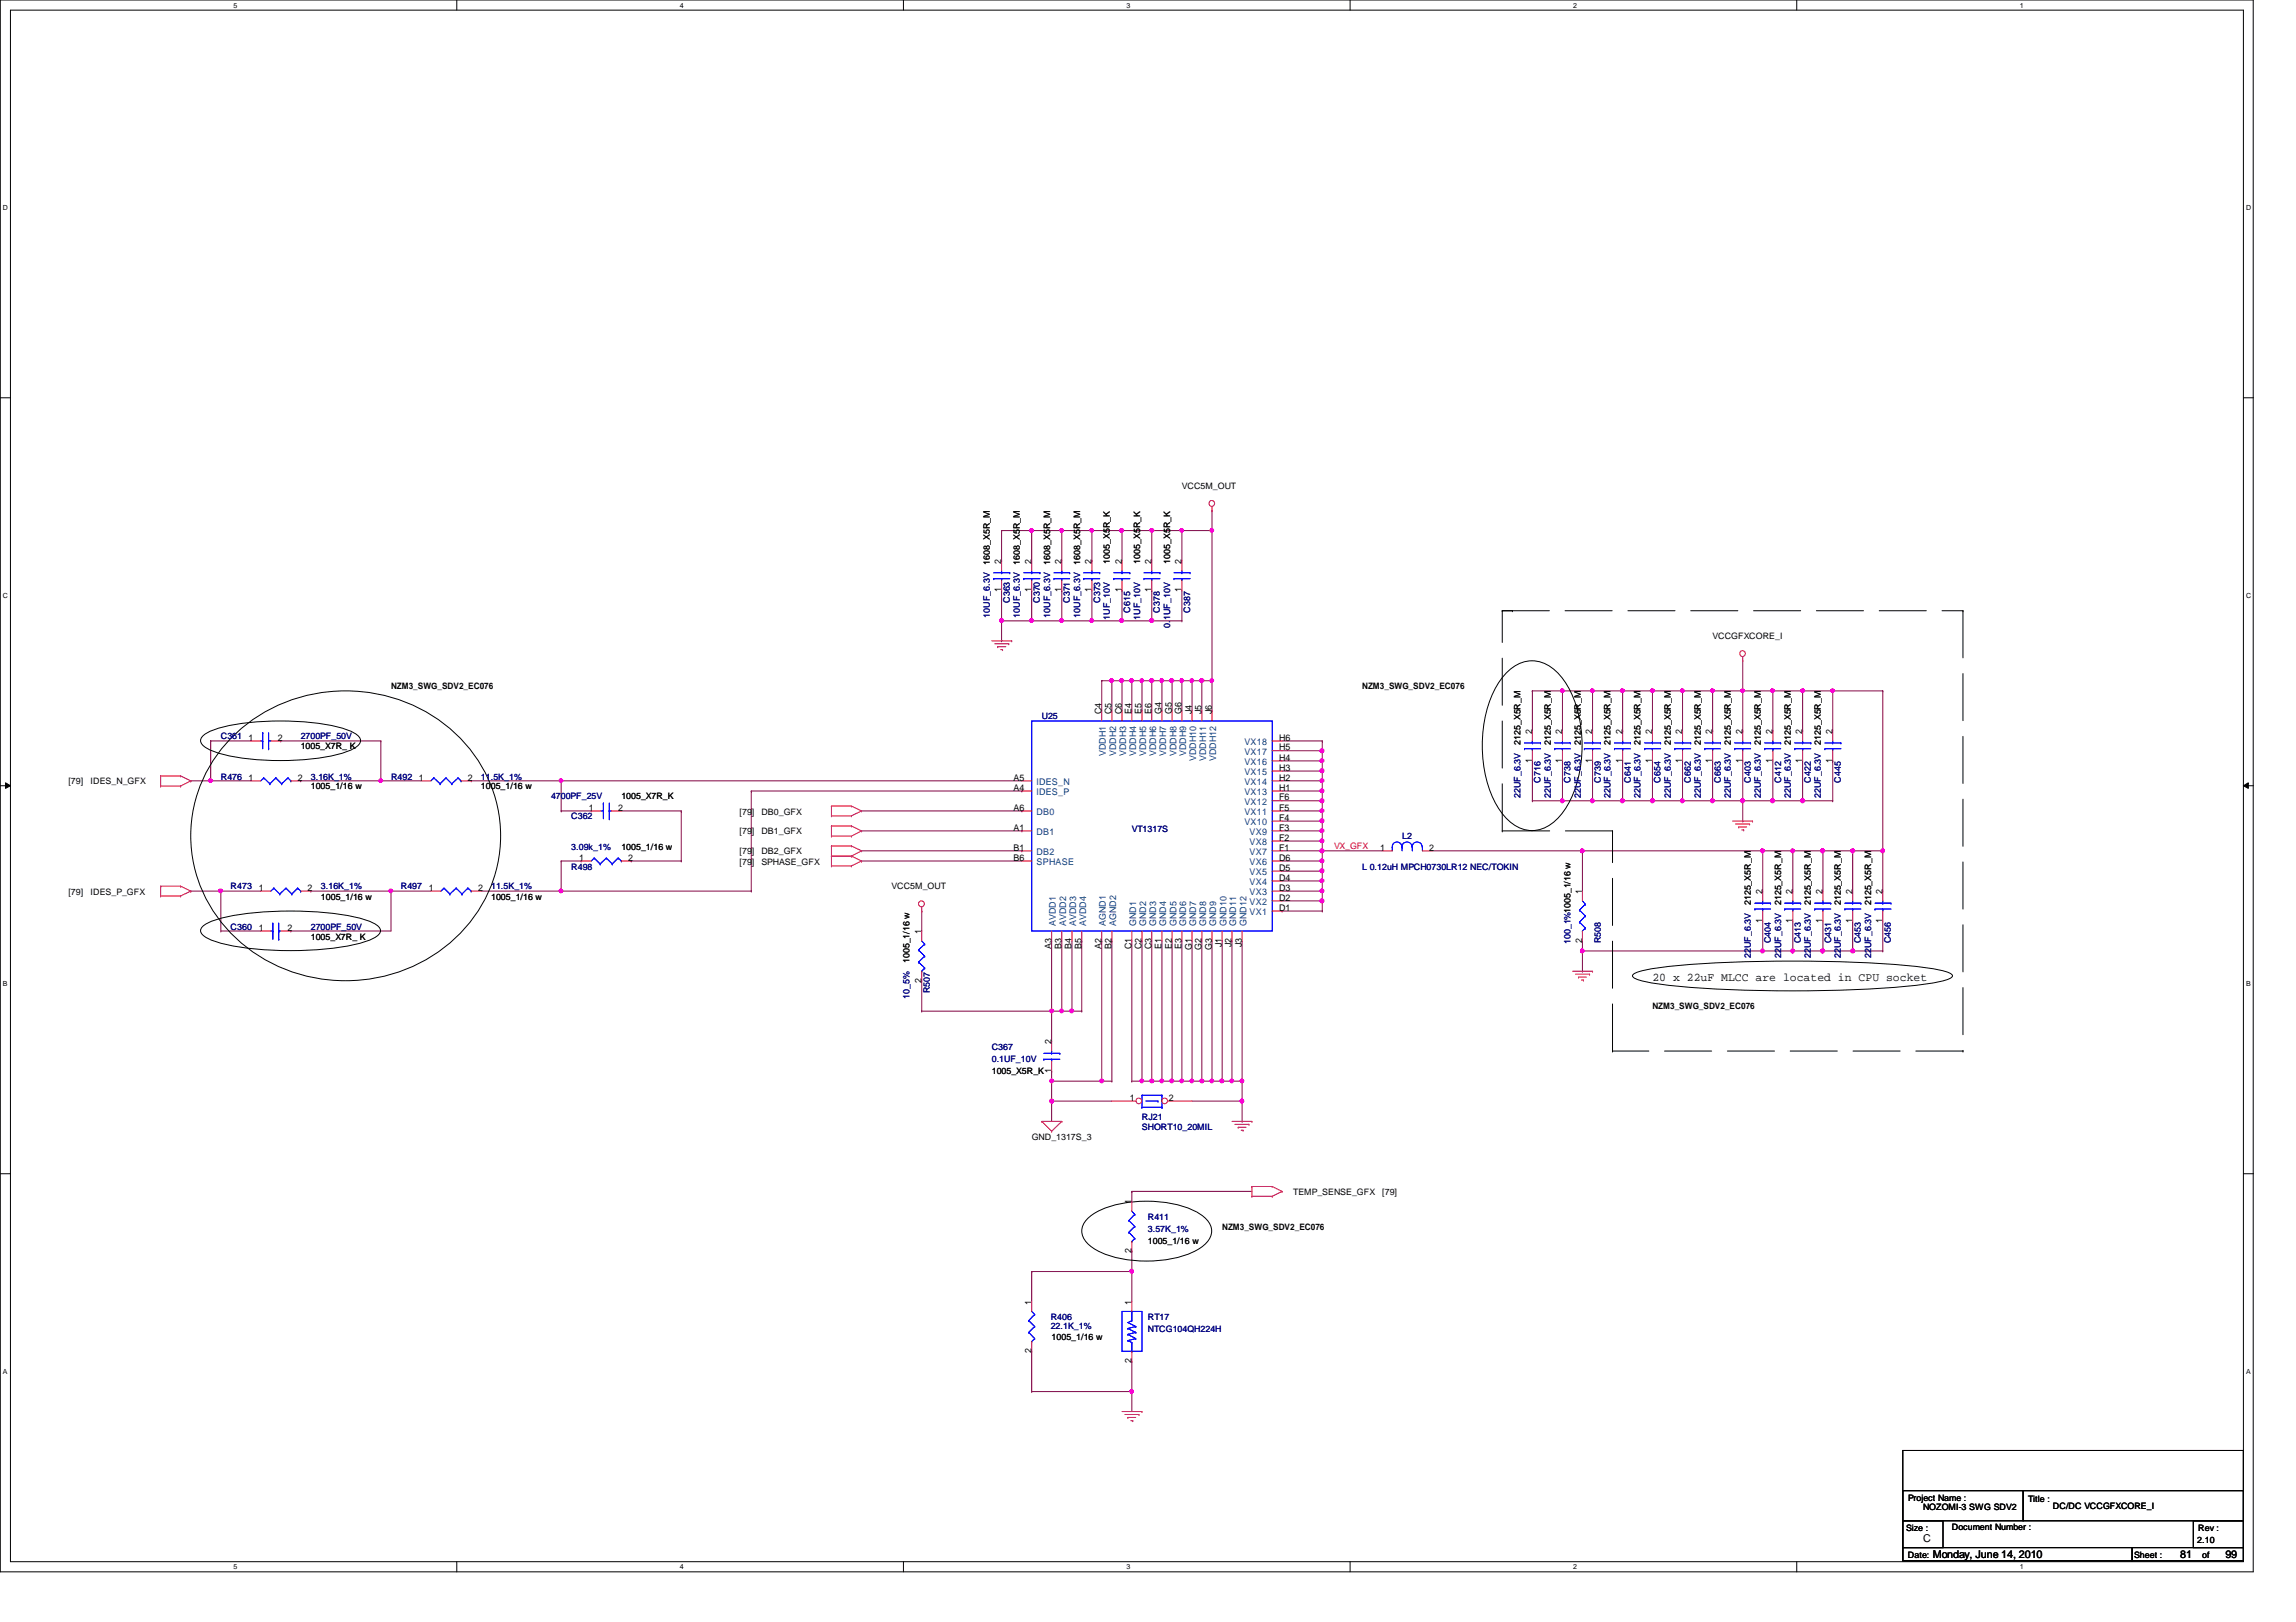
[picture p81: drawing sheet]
<svg xmlns="http://www.w3.org/2000/svg" width="297mm" height="210mm" viewBox="0 0 297 210" stroke-linecap="round" stroke-linejoin="round" font-family="sans-serif">
<defs><g id="words">
<text font-size="1.5" x="213.8" y="126.9">20 x 22uF MLCC are located in CPU socket</text>
<g font-size="1.4">
<text x="248.8" y="199.5">C</text>
<text x="250.1" y="201.6">Monday, June 14, 2010</text>
<text x="282.1" y="201.6">81</text>
<text x="287.9" y="201.6">99</text>
</g>
<g font-size="1.2">
<text x="129.5" y="76.7" transform="rotate(-90 129.5 76.7)">1</text>
<text x="129.5" y="73" transform="rotate(-90 129.5 73)">2</text>
<text x="133.4" y="76.7" transform="rotate(-90 133.4 76.7)">1</text>
<text x="133.4" y="73" transform="rotate(-90 133.4 73)">2</text>
<text x="137.3" y="76.7" transform="rotate(-90 137.3 76.7)">1</text>
<text x="137.3" y="73" transform="rotate(-90 137.3 73)">2</text>
<text x="141.2" y="76.7" transform="rotate(-90 141.2 76.7)">1</text>
<text x="141.2" y="73" transform="rotate(-90 141.2 73)">2</text>
<text x="145.1" y="76.7" transform="rotate(-90 145.1 76.7)">1</text>
<text x="145.1" y="73" transform="rotate(-90 145.1 73)">2</text>
<text x="149" y="76.7" transform="rotate(-90 149 76.7)">1</text>
<text x="149" y="73" transform="rotate(-90 149 73)">2</text>
<text x="152.9" y="76.7" transform="rotate(-90 152.9 76.7)">1</text>
<text x="152.9" y="73" transform="rotate(-90 152.9 73)">2</text>
<text x="32.2" y="95.8">1</text>
<text x="35.9" y="95.8">2</text>
<text x="142.5" y="92.4" transform="rotate(-90 142.5 92.4)">C4</text>
<text x="143.8" y="92.4" transform="rotate(-90 143.8 92.4)">C5</text>
<text x="145.1" y="92.4" transform="rotate(-90 145.1 92.4)">C6</text>
<text x="146.4" y="92.4" transform="rotate(-90 146.4 92.4)">E4</text>
<text x="147.7" y="92.4" transform="rotate(-90 147.7 92.4)">E5</text>
<text x="149" y="92.4" transform="rotate(-90 149 92.4)">E6</text>
<text x="150.3" y="92.4" transform="rotate(-90 150.3 92.4)">G4</text>
<text x="151.6" y="92.4" transform="rotate(-90 151.6 92.4)">G5</text>
<text x="152.9" y="92.4" transform="rotate(-90 152.9 92.4)">G6</text>
<text x="154.2" y="92.4" transform="rotate(-90 154.2 92.4)">J4</text>
<text x="155.4" y="92.4" transform="rotate(-90 155.4 92.4)">J5</text>
<text x="156.8" y="92.4" transform="rotate(-90 156.8 92.4)">J6</text>
<text x="165.5" y="95.8">H6</text>
<text x="198.2" y="95" transform="rotate(-90 198.2 95)">2</text>
<text x="202.1" y="95" transform="rotate(-90 202.1 95)">2</text>
<text x="206" y="95" transform="rotate(-90 206 95)">2</text>
<text x="209.9" y="95" transform="rotate(-90 209.9 95)">2</text>
<text x="213.7" y="95" transform="rotate(-90 213.7 95)">2</text>
<text x="217.6" y="95" transform="rotate(-90 217.6 95)">2</text>
<text x="221.5" y="95" transform="rotate(-90 221.5 95)">2</text>
<text x="225.4" y="95" transform="rotate(-90 225.4 95)">2</text>
<text x="229.3" y="95" transform="rotate(-90 229.3 95)">2</text>
<text x="233.2" y="95" transform="rotate(-90 233.2 95)">2</text>
<text x="237.1" y="95" transform="rotate(-90 237.1 95)">2</text>
<text x="32.2" y="101">1</text>
<text x="38.5" y="101">2</text>
<text x="54.2" y="101">1</text>
<text x="60.5" y="101">2</text>
<text x="131.1" y="101">A5</text>
<text x="165.5" y="101">H2</text>
<text x="165.5" y="99.7">H3</text>
<text x="165.5" y="98.4">H4</text>
<text x="165.5" y="97.1">H5</text>
<text x="198.2" y="98.7" transform="rotate(-90 198.2 98.7)">1</text>
<text x="202.1" y="98.7" transform="rotate(-90 202.1 98.7)">1</text>
<text x="206" y="98.7" transform="rotate(-90 206 98.7)">1</text>
<text x="209.9" y="98.7" transform="rotate(-90 209.9 98.7)">1</text>
<text x="213.7" y="98.7" transform="rotate(-90 213.7 98.7)">1</text>
<text x="217.6" y="98.7" transform="rotate(-90 217.6 98.7)">1</text>
<text x="221.5" y="98.7" transform="rotate(-90 221.5 98.7)">1</text>
<text x="225.4" y="98.7" transform="rotate(-90 225.4 98.7)">1</text>
<text x="229.3" y="98.7" transform="rotate(-90 229.3 98.7)">1</text>
<text x="233.2" y="98.7" transform="rotate(-90 233.2 98.7)">1</text>
<text x="237.1" y="98.7" transform="rotate(-90 237.1 98.7)">1</text>
<text x="76.2" y="104.9">1</text>
<text x="80" y="104.9">2</text>
<text x="131.1" y="107.5">A1</text>
<text x="131.1" y="102.3">A4</text>
<text x="131.1" y="104.9">A6</text>
<text x="165.5" y="107.5">F3</text>
<text x="165.5" y="106.2">F4</text>
<text x="165.5" y="104.9">F5</text>
<text x="165.5" y="103.6">F6</text>
<text x="165.5" y="102.3">H1</text>
<text x="74.9" y="111.4">1</text>
<text x="81.3" y="111.4">2</text>
<text x="131.1" y="110.1">B1</text>
<text x="131.1" y="111.4">B6</text>
<text x="165.5" y="114">D4</text>
<text x="165.5" y="112.7">D5</text>
<text x="165.5" y="111.4">D6</text>
<text x="165.5" y="110.1">F1</text>
<text x="165.5" y="108.8">F2</text>
<text x="178.6" y="110.1">1</text>
<text x="184.9" y="110.1">2</text>
<text x="33.5" y="115.3">1</text>
<text x="39.8" y="115.3">2</text>
<text x="55.5" y="115.3">1</text>
<text x="61.8" y="115.3">2</text>
<text x="165.5" y="117.9">D1</text>
<text x="165.5" y="116.5">D2</text>
<text x="165.5" y="115.3">D3</text>
<text x="204.7" y="115.7" transform="rotate(-90 204.7 115.7)">1</text>
<text x="228" y="119.4" transform="rotate(-90 228 119.4)">1</text>
<text x="228" y="115.7" transform="rotate(-90 228 115.7)">2</text>
<text x="231.9" y="119.4" transform="rotate(-90 231.9 119.4)">1</text>
<text x="231.9" y="115.7" transform="rotate(-90 231.9 115.7)">2</text>
<text x="235.8" y="119.4" transform="rotate(-90 235.8 119.4)">1</text>
<text x="235.8" y="115.7" transform="rotate(-90 235.8 115.7)">2</text>
<text x="239.6" y="119.4" transform="rotate(-90 239.6 119.4)">1</text>
<text x="239.6" y="115.7" transform="rotate(-90 239.6 115.7)">2</text>
<text x="243.5" y="119.4" transform="rotate(-90 243.5 119.4)">1</text>
<text x="243.5" y="115.7" transform="rotate(-90 243.5 115.7)">2</text>
<text x="33.5" y="120.4">1</text>
<text x="37.2" y="120.4">2</text>
<text x="119.2" y="120.9" transform="rotate(-90 119.2 120.9)">1</text>
<text x="136" y="122.8" transform="rotate(-90 136 122.8)">A3</text>
<text x="137.3" y="122.8" transform="rotate(-90 137.3 122.8)">B3</text>
<text x="138.6" y="122.8" transform="rotate(-90 138.6 122.8)">B4</text>
<text x="139.9" y="122.8" transform="rotate(-90 139.9 122.8)">B5</text>
<text x="142.5" y="122.8" transform="rotate(-90 142.5 122.8)">A2</text>
<text x="143.8" y="122.8" transform="rotate(-90 143.8 122.8)">B2</text>
<text x="146.4" y="122.9" transform="rotate(-90 146.4 122.9)">C1</text>
<text x="147.7" y="122.9" transform="rotate(-90 147.7 122.9)">C2</text>
<text x="149" y="122.9" transform="rotate(-90 149 122.9)">C3</text>
<text x="150.3" y="122.8" transform="rotate(-90 150.3 122.8)">E1</text>
<text x="151.6" y="122.8" transform="rotate(-90 151.6 122.8)">E2</text>
<text x="152.9" y="122.8" transform="rotate(-90 152.9 122.8)">E3</text>
<text x="154.2" y="122.9" transform="rotate(-90 154.2 122.9)">G1</text>
<text x="155.4" y="122.9" transform="rotate(-90 155.4 122.9)">G2</text>
<text x="156.8" y="122.9" transform="rotate(-90 156.8 122.9)">G3</text>
<text x="158.1" y="122.6" transform="rotate(-90 158.1 122.6)">J1</text>
<text x="159.3" y="122.6" transform="rotate(-90 159.3 122.6)">J2</text>
<text x="160.7" y="122.6" transform="rotate(-90 160.7 122.6)">J3</text>
<text x="204.7" y="122" transform="rotate(-90 204.7 122)">2</text>
<text x="119.2" y="127.2" transform="rotate(-90 119.2 127.2)">2</text>
<text x="136" y="135.1" transform="rotate(-90 136 135.1)">2</text>
<text x="136" y="138.9" transform="rotate(-90 136 138.9)">1</text>
<text x="146.2" y="142.5">1</text>
<text x="151.2" y="142.5">2</text>
<text x="146.4" y="155.9" transform="rotate(-90 146.4 155.9)">1</text>
<text x="146.4" y="162.2" transform="rotate(-90 146.4 162.2)">2</text>
<text x="133.4" y="168.8" transform="rotate(-90 133.4 168.8)">1</text>
<text x="146.4" y="168.8" transform="rotate(-90 146.4 168.8)">1</text>
<text x="133.4" y="175.1" transform="rotate(-90 133.4 175.1)">2</text>
<text x="146.4" y="176.4" transform="rotate(-90 146.4 176.4)">2</text>
</g>
<g font-size="1.2" fill="#004080">
<text x="134.1" y="101.6">IDES_N</text>
<text x="143.1" y="97.9" transform="rotate(-90 143.1 97.9)">VDDH1</text>
<text x="144.4" y="97.9" transform="rotate(-90 144.4 97.9)">VDDH2</text>
<text x="145.7" y="97.9" transform="rotate(-90 145.7 97.9)">VDDH3</text>
<text x="147" y="97.9" transform="rotate(-90 147 97.9)">VDDH4</text>
<text x="148.3" y="97.9" transform="rotate(-90 148.3 97.9)">VDDH5</text>
<text x="149.6" y="97.9" transform="rotate(-90 149.6 97.9)">VDDH6</text>
<text x="150.9" y="97.9" transform="rotate(-90 150.9 97.9)">VDDH7</text>
<text x="152.2" y="97.9" transform="rotate(-90 152.2 97.9)">VDDH8</text>
<text x="153.5" y="97.9" transform="rotate(-90 153.5 97.9)">VDDH9</text>
<text x="154.8" y="98.5" transform="rotate(-90 154.8 98.5)">VDDH10</text>
<text x="156" y="98.5" transform="rotate(-90 156 98.5)">VDDH11</text>
<text x="157.3" y="98.5" transform="rotate(-90 157.3 98.5)">VDDH12</text>
<text x="161" y="101.6">VX14</text>
<text x="161" y="100.3">VX15</text>
<text x="161" y="99">VX16</text>
<text x="161" y="97.7">VX17</text>
<text x="161" y="96.4">VX18</text>
<text x="134.1" y="102.9">IDES_P</text>
<text x="134.1" y="105.5">DB0</text>
<text x="161" y="106.8">VX10</text>
<text x="161" y="105.5">VX11</text>
<text x="161" y="104.2">VX12</text>
<text x="161" y="102.9">VX13</text>
<text x="134.1" y="108.1">DB1</text>
<text x="134.1" y="110.7">DB2</text>
<text x="134.1" y="112">SPHASE</text>
<text x="161.7" y="113.3">VX5</text>
<text x="161.7" y="112">VX6</text>
<text x="161.7" y="110.7">VX7</text>
<text x="161.7" y="109.4">VX8</text>
<text x="161.7" y="108.1">VX9</text>
<text x="136.6" y="119.8" transform="rotate(-90 136.6 119.8)">AVDD1</text>
<text x="137.9" y="119.8" transform="rotate(-90 137.9 119.8)">AVDD2</text>
<text x="139.2" y="119.8" transform="rotate(-90 139.2 119.8)">AVDD3</text>
<text x="140.5" y="119.8" transform="rotate(-90 140.5 119.8)">AVDD4</text>
<text x="143.1" y="119.8" transform="rotate(-90 143.1 119.8)">AGND1</text>
<text x="144.4" y="119.8" transform="rotate(-90 144.4 119.8)">AGND2</text>
<text x="147" y="119.8" transform="rotate(-90 147 119.8)">GND1</text>
<text x="148.3" y="119.8" transform="rotate(-90 148.3 119.8)">GND2</text>
<text x="149.6" y="119.8" transform="rotate(-90 149.6 119.8)">GND3</text>
<text x="150.9" y="119.8" transform="rotate(-90 150.9 119.8)">GND4</text>
<text x="152.2" y="119.8" transform="rotate(-90 152.2 119.8)">GND5</text>
<text x="153.5" y="119.8" transform="rotate(-90 153.5 119.8)">GND6</text>
<text x="154.8" y="119.8" transform="rotate(-90 154.8 119.8)">GND7</text>
<text x="156" y="119.8" transform="rotate(-90 156 119.8)">GND8</text>
<text x="157.3" y="119.8" transform="rotate(-90 157.3 119.8)">GND9</text>
<text x="158.7" y="119.8" transform="rotate(-90 158.7 119.8)">GND10</text>
<text x="159.9" y="119.8" transform="rotate(-90 159.9 119.8)">GND11</text>
<text x="161.2" y="119.8" transform="rotate(-90 161.2 119.8)">GND12</text>
<text x="161.7" y="118.4">VX1</text>
<text x="161.7" y="117.1">VX2</text>
<text x="161.7" y="115.9">VX3</text>
<text x="161.7" y="114.6">VX4</text>
</g>
<g font-size="1.1">
<text x="152.9" y="63.3">VCC5M_OUT</text>
<text x="128.1" y="73.1" transform="rotate(-90 128.1 73.1)">1608_X5R_M</text>
<text x="131.9" y="73.1" transform="rotate(-90 131.9 73.1)">1608_X5R_M</text>
<text x="135.8" y="73.1" transform="rotate(-90 135.8 73.1)">1608_X5R_M</text>
<text x="139.7" y="73.1" transform="rotate(-90 139.7 73.1)">1608_X5R_M</text>
<text x="143.6" y="72.9" transform="rotate(-90 143.6 72.9)">1005_X5R_K</text>
<text x="147.5" y="72.9" transform="rotate(-90 147.5 72.9)">1005_X5R_K</text>
<text x="151.4" y="72.9" transform="rotate(-90 151.4 72.9)">1005_X5R_K</text>
<text x="221.6" y="82.7">VCCGFXCORE_I</text>
<text x="50.6" y="89.2">NZM3_SWG_SDV2_EC076</text>
<text x="176.2" y="89.2">NZM3_SWG_SDV2_EC076</text>
<text x="8.8" y="101.5">[79]</text>
<text x="11.7" y="101.5">IDES_N_GFX</text>
<text x="38.9" y="97">1005_X7R_ K</text>
<text x="196.7" y="96.4" transform="rotate(-90 196.7 96.4)">2125_X5R_M</text>
<text x="200.6" y="96.4" transform="rotate(-90 200.6 96.4)">2125_X5R_M</text>
<text x="204.5" y="96.4" transform="rotate(-90 204.5 96.4)">2125_X5R_M</text>
<text x="208.4" y="96.4" transform="rotate(-90 208.4 96.4)">2125_X5R_M</text>
<text x="212.3" y="96.4" transform="rotate(-90 212.3 96.4)">2125_X5R_M</text>
<text x="216.2" y="96.4" transform="rotate(-90 216.2 96.4)">2125_X5R_M</text>
<text x="220" y="96.4" transform="rotate(-90 220 96.4)">2125_X5R_M</text>
<text x="223.9" y="96.4" transform="rotate(-90 223.9 96.4)">2125_X5R_M</text>
<text x="227.8" y="96.4" transform="rotate(-90 227.8 96.4)">2125_X5R_M</text>
<text x="231.7" y="96.4" transform="rotate(-90 231.7 96.4)">2125_X5R_M</text>
<text x="235.6" y="96.4" transform="rotate(-90 235.6 96.4)">2125_X5R_M</text>
<text x="40.2" y="102.2">1005_1/16 w</text>
<text x="62.2" y="102.2">1005_1/16 w</text>
<text x="80.4" y="103.5">1005_X7R_K</text>
<text x="95.7" y="105.4">[79]</text>
<text x="95.7" y="108">[79]</text>
<text x="98.5" y="105.4">DB0_GFX</text>
<text x="98.5" y="108">DB1_GFX</text>
<text x="80.4" y="109.9">1005_1/16 w</text>
<text x="95.7" y="110.6">[79]</text>
<text x="95.7" y="111.9">[79]</text>
<text x="98.5" y="110.6">DB2_GFX</text>
<text x="98.5" y="111.9">SPHASE_GFX</text>
<text x="8.8" y="115.8">[79]</text>
<text x="11.7" y="115.8">IDES_P_GFX</text>
<text x="41.5" y="116.4">1005_1/16 w</text>
<text x="63.5" y="116.4">1005_1/16 w</text>
<text x="115.4" y="115.1">VCC5M_OUT</text>
<text x="226.5" y="117.1" transform="rotate(-90 226.5 117.1)">2125_X5R_M</text>
<text x="230.4" y="117.1" transform="rotate(-90 230.4 117.1)">2125_X5R_M</text>
<text x="234.3" y="117.1" transform="rotate(-90 234.3 117.1)">2125_X5R_M</text>
<text x="238.2" y="117.1" transform="rotate(-90 238.2 117.1)">2125_X5R_M</text>
<text x="242.1" y="117.1" transform="rotate(-90 242.1 117.1)">2125_X5R_M</text>
<text x="40.2" y="121.6">1005_X7R_ K</text>
<text x="117.7" y="124.6" transform="rotate(-90 117.7 124.6)">1005_1/16 w</text>
<text x="213.8" y="130.6">NZM3_SWG_SDV2_EC076</text>
<text x="128.3" y="138.9">1005_X5R_K</text>
<text x="133.5" y="147.5">GND_1317S_3</text>
<text x="167.3" y="154.6">TEMP_SENSE_GFX</text>
<text x="178.8" y="154.6">[79]</text>
<text x="148.5" y="161">1005_1/16 w</text>
<text x="158.1" y="159.1">NZM3_SWG_SDV2_EC076</text>
<text x="136.1" y="173.4">1005_1/16 w</text>
<text x="246.8" y="194.3">Project Name :</text>
<text x="248.8" y="195.4">NOZOMI-3 SWG SDV2</text>
<text x="262.4" y="194.4">Title :</text>
<text x="265.6" y="195.3">DC/DC VCCGFXCORE_I</text>
<text x="246.6" y="198.2">Size :</text>
<text x="246.8" y="201.6">Date:</text>
<text x="252.5" y="198">Document Number :</text>
<text x="276.1" y="201.6">Sheet :</text>
<text x="284.3" y="199.7">2.10</text>
<text x="284.4" y="198.2">Rev :</text>
<text x="284.9" y="201.6">of</text>
</g>
<g font-size="1.1" fill="#000080">
<text x="128.1" y="79.9" transform="rotate(-90 128.1 79.9)">10UF_6.3V</text>
<text x="130.6" y="78" transform="rotate(-90 130.6 78)">C363</text>
<text x="131.9" y="79.9" transform="rotate(-90 131.9 79.9)">10UF_6.3V</text>
<text x="134.5" y="78" transform="rotate(-90 134.5 78)">C370</text>
<text x="135.8" y="79.9" transform="rotate(-90 135.8 79.9)">10UF_6.3V</text>
<text x="138.4" y="78" transform="rotate(-90 138.4 78)">C371</text>
<text x="139.7" y="79.9" transform="rotate(-90 139.7 79.9)">10UF_6.3V</text>
<text x="142.3" y="78" transform="rotate(-90 142.3 78)">C373</text>
<text x="143.6" y="80.2" transform="rotate(-90 143.6 80.2)">1UF_10V</text>
<text x="146.2" y="79.3" transform="rotate(-90 146.2 79.3)">C615</text>
<text x="147.5" y="80.2" transform="rotate(-90 147.5 80.2)">1UF_10V</text>
<text x="150.1" y="79.3" transform="rotate(-90 150.1 79.3)">C378</text>
<text x="151.4" y="81.2" transform="rotate(-90 151.4 81.2)">0.1UF_10V</text>
<text x="154" y="79.3" transform="rotate(-90 154 79.3)">C387</text>
<text x="28.6" y="95.7">C361</text>
<text x="38.9" y="95.7">2700PF_50V</text>
<text x="134.8" y="93.1">U25</text>
<text x="28.6" y="100.9">R476</text>
<text x="40.2" y="100.9">3.16K_1%</text>
<text x="50.6" y="100.9">R492</text>
<text x="62.2" y="100.9">11.5K_1%</text>
<text x="199.3" y="101.3" transform="rotate(-90 199.3 101.3)">C716</text>
<text x="203.2" y="101.3" transform="rotate(-90 203.2 101.3)">C738</text>
<text x="207.1" y="101.3" transform="rotate(-90 207.1 101.3)">C739</text>
<text x="211" y="101.3" transform="rotate(-90 211 101.3)">C641</text>
<text x="214.8" y="101.3" transform="rotate(-90 214.8 101.3)">C654</text>
<text x="218.7" y="101.3" transform="rotate(-90 218.7 101.3)">C662</text>
<text x="222.6" y="101.3" transform="rotate(-90 222.6 101.3)">C663</text>
<text x="226.5" y="101.3" transform="rotate(-90 226.5 101.3)">C403</text>
<text x="230.4" y="101.3" transform="rotate(-90 230.4 101.3)">C412</text>
<text x="234.3" y="101.3" transform="rotate(-90 234.3 101.3)">C422</text>
<text x="238.2" y="101.3" transform="rotate(-90 238.2 101.3)">C445</text>
<text x="71.3" y="103.5">4700PF_25V</text>
<text x="73.9" y="106">C362</text>
<text x="146.4" y="107.6">VT1317S</text>
<text x="196.7" y="103.3" transform="rotate(-90 196.7 103.3)">22UF_6.3V</text>
<text x="200.6" y="103.3" transform="rotate(-90 200.6 103.3)">22UF_6.3V</text>
<text x="204.5" y="103.3" transform="rotate(-90 204.5 103.3)">22UF_6.3V</text>
<text x="208.4" y="103.3" transform="rotate(-90 208.4 103.3)">22UF_6.3V</text>
<text x="212.3" y="103.3" transform="rotate(-90 212.3 103.3)">22UF_6.3V</text>
<text x="216.2" y="103.3" transform="rotate(-90 216.2 103.3)">22UF_6.3V</text>
<text x="220" y="103.3" transform="rotate(-90 220 103.3)">22UF_6.3V</text>
<text x="223.9" y="103.3" transform="rotate(-90 223.9 103.3)">22UF_6.3V</text>
<text x="227.8" y="103.3" transform="rotate(-90 227.8 103.3)">22UF_6.3V</text>
<text x="231.7" y="103.3" transform="rotate(-90 231.7 103.3)">22UF_6.3V</text>
<text x="235.6" y="103.3" transform="rotate(-90 235.6 103.3)">22UF_6.3V</text>
<text x="73.9" y="112.5">R498</text>
<text x="73.9" y="109.9">3.09k_1%</text>
<text x="176.2" y="112.5">L 0.12uH MPCH0730LR12 NEC/TOKIN</text>
<text x="181.4" y="108.6">L2</text>
<text x="29.8" y="115.1">R473</text>
<text x="41.5" y="115.1">3.16K_1%</text>
<text x="51.9" y="115.1">R497</text>
<text x="63.5" y="115.1">11.5K_1%</text>
<text x="29.8" y="120.3">C360</text>
<text x="40.2" y="120.3">2700PF_50V</text>
<text x="203.2" y="122.2" transform="rotate(-90 203.2 122.2)">100_1%1005_1/16 w</text>
<text x="207.1" y="122" transform="rotate(-90 207.1 122)">R508</text>
<text x="226.5" y="124" transform="rotate(-90 226.5 124)">22UF_6.3V</text>
<text x="229.1" y="122" transform="rotate(-90 229.1 122)">C404</text>
<text x="230.4" y="124" transform="rotate(-90 230.4 124)">22UF_6.3V</text>
<text x="233" y="122" transform="rotate(-90 233 122)">C413</text>
<text x="234.3" y="124" transform="rotate(-90 234.3 124)">22UF_6.3V</text>
<text x="236.9" y="122" transform="rotate(-90 236.9 122)">C431</text>
<text x="238.2" y="124" transform="rotate(-90 238.2 124)">22UF_6.3V</text>
<text x="240.7" y="122" transform="rotate(-90 240.7 122)">C453</text>
<text x="242.1" y="124" transform="rotate(-90 242.1 124)">22UF_6.3V</text>
<text x="244.6" y="122" transform="rotate(-90 244.6 122)">C456</text>
<text x="117.7" y="129.3" transform="rotate(-90 117.7 129.3)">10_5%</text>
<text x="120.3" y="128.5" transform="rotate(-90 120.3 128.5)">R507</text>
<text x="128.3" y="135.8">C367</text>
<text x="128.3" y="137.4">0.1UF_10V</text>
<text x="147.7" y="144.9">RJ21</text>
<text x="147.7" y="146.2">SHORT10_20MIL</text>
<text x="148.5" y="157.9">R411</text>
<text x="148.5" y="159.4">3.57K_1%</text>
<text x="135.9" y="170.8">R406</text>
<text x="135.9" y="172">22.1K_1%</text>
<text x="148.5" y="170.8">RT17</text>
<text x="148.5" y="172.4">NTCG104QH224H</text>
</g>
<text font-size="1.1" fill="#f00" x="172.6" y="109.9">VX_GFX</text>
<g font-size=".9">
<text x="30.2" y="1">5</text>
<text x="88" y="1">4</text>
<text x="145.8" y="1">3</text>
<text x="203.5" y="1">2</text>
<text x="261.3" y="1">1</text>
<text x=".4" y="27.2">D</text>
<text x="290.6" y="27.2">D</text>
<text x=".4" y="77.3">C</text>
<text x="290.6" y="77.3">C</text>
<text x=".4" y="127.6">B</text>
<text x="290.6" y="127.6">B</text>
<text x=".4" y="177.8">A</text>
<text x="290.6" y="177.8">A</text>
<text x="30.2" y="203.1">5</text>
<text x="88" y="203.1">4</text>
<text x="145.8" y="203.1">3</text>
<text x="203.5" y="203.1">2</text>
<text x="261.3" y="203.1">1</text>
</g>
</g></defs>
<path d="M0 0h291.5v203.4h-291.5zM1.4 1.3h288.8v200.8h-288.8z" fill="none" stroke="#000" stroke-width=".13"/>
<g fill="#fff">
<path d="M30.2 .2h.5v1h-.5z"/>
<path d="M30.2 202.3h.5v1h-.5z"/>
</g>
<path d="M59.1 0v1.3M59.1 202.1v1.3" fill="none" stroke="#000" stroke-width=".13"/>
<g fill="#fff">
<path d="M88 .2h.5v1h-.5z"/>
<path d="M88 202.3h.5v1h-.5z"/>
</g>
<path d="M116.9 0v1.3M116.9 202.1v1.3" fill="none" stroke="#000" stroke-width=".13"/>
<g fill="#fff">
<path d="M145.8 .2h.5v1h-.5z"/>
<path d="M145.8 202.3h.5v1h-.5z"/>
</g>
<path d="M174.7 0v1.3M174.7 202.1v1.3" fill="none" stroke="#000" stroke-width=".13"/>
<g fill="#fff">
<path d="M203.5 .2h.5v1h-.5z"/>
<path d="M203.5 202.3h.5v1h-.5z"/>
</g>
<path d="M232.4 0v1.3M232.4 202.1v1.3" fill="none" stroke="#000" stroke-width=".13"/>
<g fill="#fff">
<path d="M261.3 .2h.5v1h-.5z"/>
<path d="M261.3 202.3h.5v1h-.5z"/>
<path d="M.4 26.4h.6v1h-.6z"/>
<path d="M290.6 26.4h.6v1h-.6z"/>
<path d="M.4 76.5h.6v1.1h-.6z"/>
<path d="M290.6 76.5h.6v1.1h-.6z"/>
</g>
<path d="M0 51.5h1.4M290.2 51.5h1.3" fill="none" stroke="#000" stroke-width=".13"/>
<g fill="#fff">
<path d="M.4 126.7h.6v1.1h-.6z"/>
<path d="M290.6 126.7h.6v1.1h-.6z"/>
</g>
<path d="M0 101.7h1.4M.7 101.3l.7 .4-.7 .3zM290.2 101.7l.7-.4v.7zM290.2 101.7h1.3" fill="none" stroke="#000" stroke-width=".13"/>
<path d="M.7 101.3l.7 .4-.7 .3zM290.2 101.7l.7-.4v.7z" fill="#000"/>
<g fill="#fff">
<path d="M.4 177h.5v1h-.5z"/>
<path d="M290.6 177h.5v1h-.5z"/>
</g>
<path d="M0 151.9h1.4M290.2 151.9h1.3" fill="none" stroke="#000" stroke-width=".13"/>
<path d="M27.3 101h.1M27.3 101h5.1" fill="none" stroke="#800040" stroke-width=".13"/>
<path d="M27.1 100.9h.3l.1 .1-.1 .2-.2 .1-.1-.1z" fill-rule="evenodd" fill="#f0f"/>
<path d="M27.1 100.9h.3l.1 .1-.1 .2-.2 .1-.1-.1z" fill="none" stroke="#f0f" stroke-width=".13"/>
<path d="M27.3 95.9h.1M27.3 95.9h5.1M27.3 95.9v5.1M49.3 101h.1M49.3 101h5.2" fill="none" stroke="#800040" stroke-width=".13"/>
<path d="M49.1 100.9h.3l.1 .1-.1 .2-.2 .1-.1-.1z" fill-rule="evenodd" fill="#f0f"/>
<path d="M49.1 100.9h.3l.1 .1-.1 .2-.2 .1-.1-.1z" fill="none" stroke="#f0f" stroke-width=".13"/>
<path d="M36.3 95.9h.1M36.3 95.9h13M49.3 95.9h.1M49.3 95.9v5.1M72.6 101h.1M72.6 101h59.6" fill="none" stroke="#800040" stroke-width=".13"/>
<path d="M72.4 100.9h.3l.1 .1-.1 .2-.1 .1-.2-.1z" fill-rule="evenodd" fill="#f0f"/>
<path d="M72.4 100.9h.3l.1 .1-.1 .2-.1 .1-.2-.1z" fill="none" stroke="#f0f" stroke-width=".13"/>
<path d="M62.2 115.3h10.4M72.6 115.3h.1M111.5 104.9h20.7M111.5 107.5h20.7M111.5 110.1h20.7M132.2 104.9h.1M132.2 107.5h.1M132.2 110.1h.1" fill="none" stroke="#800040" stroke-width=".13"/>
<path d="M72.4 115.1h.3l.1 .2-.1 .1-.1 .1-.2-.1z" fill-rule="evenodd" fill="#f0f"/>
<path d="M72.4 115.1h.3l.1 .2-.1 .1-.1 .1-.2-.1z" fill="none" stroke="#f0f" stroke-width=".13"/>
<g fill="none" stroke="#800040" stroke-width=".13">
<path d="M24.7 115.3h.1M24.7 115.3h3.9M61 101h.1M61 101h11.6v3.9M72.6 104.9h.1M72.6 111.4h.1M72.6 111.4v3.9h24.6M72.6 104.9h3.9M72.6 111.4h2.6M75.2 111.4h.1M76.5 104.9h.1M80.4 104.9h7.7"/>
<path d="M81.7 111.4h.1M81.7 111.4h6.4M88.1 104.9h.1M88.1 111.4h.1M88.1 104.9v6.5M97.2 102.4h.1M97.2 115.3h.1M97.2 102.4v12.9M97.2 102.4h35M119.2 117.9h.1M119.2 117.9v2.6M132.2 102.4h.1"/>
<path d="M119.2 130.9h.1M119.2 127v3.9M119.2 130.9h16.9M136.1 130.9h.1"/>
</g>
<circle cx="136.1" cy="130.8" r=".25" fill="#f0f"/>
<circle cx="136.1" cy="130.8" r=".25" fill="none" stroke="#f0f" stroke-width=".13"/>
<path d="M136.1 130.9h.1M136.1 121.8v9.1M136.1 130.9h1.3M137.4 130.9h.1M137.4 121.8v9.1M140 121.8h.1M140 121.8v9.1" fill="none" stroke="#800040" stroke-width=".13"/>
<path d="M137.2 130.7h.3l.1 .1-.1 .2-.2 .1-.1-.1z" fill-rule="evenodd" fill="#f0f"/>
<path d="M137.2 130.7h.3l.1 .1-.1 .2-.2 .1-.1-.1z" fill="none" stroke="#f0f" stroke-width=".13"/>
<path d="M137.4 130.9h1.3M138.7 130.9h.1M138.7 121.8v9.1" fill="none" stroke="#800040" stroke-width=".13"/>
<circle cx="138.6" cy="130.8" r=".25" fill="#f0f"/>
<circle cx="138.6" cy="130.8" r=".25" fill="none" stroke="#f0f" stroke-width=".13"/>
<path d="M136.1 130.9h.1M136.1 130.9v3.8M138.7 130.9h1.3M140 130.9h.1M160.7 139.9h.1M160.7 121.8v18.1M136.1 142.5h.1M136.1 142.5v2.6" fill="none" stroke="#800040" stroke-width=".13"/>
<path d="M160.5 139.7h.3l.1 .2-.1 .1-.1 .1-.2-.1z" fill-rule="evenodd" fill="#f0f"/>
<path d="M160.5 139.7h.3l.1 .2-.1 .1-.1 .1-.2-.1z" fill="none" stroke="#f0f" stroke-width=".13"/>
<path d="M136.1 139.9h6.4M142.5 139.9h.1M142.5 121.8h.1M142.5 121.8v18.1" fill="none" stroke="#800040" stroke-width=".13"/>
<circle cx="142.5" cy="139.9" r=".25" fill="#f0f"/>
<circle cx="142.5" cy="139.9" r=".25" fill="none" stroke="#f0f" stroke-width=".13"/>
<g fill="none" stroke="#800040" stroke-width=".13">
<path d="M136.1 138.6h.1M136.1 138.6v1.3M142.5 139.9h1.3M143.8 139.9h.1M143.8 121.8h.1M143.8 121.8v18.1M146.4 139.9h.1M146.4 139.9h1.3M146.4 121.8v18.1M147.7 139.9h.1M147.7 121.8v18.1M160.7 139.9v2.6"/>
<path d="M160.7 142.5h.1"/>
</g>
<path d="M147.5 139.7h.4l.1 .2-.1 .1-.2 .1-.2-.1z" fill-rule="evenodd" fill="#f0f"/>
<path d="M147.5 139.7h.4l.1 .2-.1 .1-.2 .1-.2-.1z" fill="none" stroke="#f0f" stroke-width=".13"/>
<path d="M147.7 139.9h1.3M149 139.9h.1M149 121.8v18.1" fill="none" stroke="#800040" stroke-width=".13"/>
<circle cx="149" cy="139.9" r=".25" fill="#f0f"/>
<circle cx="149" cy="139.9" r=".25" fill="none" stroke="#f0f" stroke-width=".13"/>
<path d="M149 139.9h1.3M150.3 139.9h.1M150.3 121.8v18.1" fill="none" stroke="#800040" stroke-width=".13"/>
<path d="M150.1 139.7h.4v.2v.1l-.2 .1-.2-.1z" fill-rule="evenodd" fill="#f0f"/>
<path d="M150.1 139.7h.4v.2v.1l-.2 .1-.2-.1z" fill="none" stroke="#f0f" stroke-width=".13"/>
<path d="M151.6 139.9h.1M151.6 121.8v18.1" fill="none" stroke="#800040" stroke-width=".13"/>
<circle cx="151.6" cy="139.9" r=".25" fill="#f0f"/>
<circle cx="151.6" cy="139.9" r=".25" fill="none" stroke="#f0f" stroke-width=".13"/>
<path d="M152.9 139.9h.1M152.9 121.8v18.1" fill="none" stroke="#800040" stroke-width=".13"/>
<path d="M152.7 139.7h.3l.1 .2-.1 .1-.1 .1-.2-.1z" fill-rule="evenodd" fill="#f0f"/>
<path d="M152.7 139.7h.3l.1 .2-.1 .1-.1 .1-.2-.1z" fill="none" stroke="#f0f" stroke-width=".13"/>
<path d="M150.3 139.9h3.9M151.6 139.9h.1M152.9 139.9h.1M154.2 139.9h.1M154.2 121.8v18.1" fill="none" stroke="#800040" stroke-width=".13"/>
<path d="M154 139.7h.3l.1 .2-.1 .1-.1 .1-.2-.1z" fill-rule="evenodd" fill="#f0f"/>
<path d="M154 139.7h.3l.1 .2-.1 .1-.1 .1-.2-.1z" fill="none" stroke="#f0f" stroke-width=".13"/>
<path d="M155.5 139.9h.1M155.5 121.8v18.1" fill="none" stroke="#800040" stroke-width=".13"/>
<circle cx="155.5" cy="139.9" r=".25" fill="#f0f"/>
<circle cx="155.5" cy="139.9" r=".25" fill="none" stroke="#f0f" stroke-width=".13"/>
<path d="M156.8 139.9h.1M156.8 121.8v18.1" fill="none" stroke="#800040" stroke-width=".13"/>
<path d="M156.6 139.7h.3l.1 .2-.1 .1-.1 .1-.2-.1z" fill-rule="evenodd" fill="#f0f"/>
<path d="M156.6 139.7h.3l.1 .2-.1 .1-.1 .1-.2-.1z" fill="none" stroke="#f0f" stroke-width=".13"/>
<path d="M154.2 139.9h3.9M155.5 139.9h.1M156.8 139.9h.1M158.1 139.9h.1M158.1 121.8v18.1" fill="none" stroke="#800040" stroke-width=".13"/>
<circle cx="158.1" cy="139.9" r=".25" fill="#f0f"/>
<circle cx="158.1" cy="139.9" r=".25" fill="none" stroke="#f0f" stroke-width=".13"/>
<path d="M159.4 139.9h.1M159.4 121.8v18.1" fill="none" stroke="#800040" stroke-width=".13"/>
<path d="M159.2 139.7h.3l.1 .2-.1 .1-.2 .1-.1-.1z" fill-rule="evenodd" fill="#f0f"/>
<path d="M159.2 139.7h.3l.1 .2-.1 .1-.2 .1-.1-.1z" fill="none" stroke="#f0f" stroke-width=".13"/>
<path d="M158.1 139.9h2.6M159.4 139.9h.1M160.7 139.9h.1M136.1 142.5h.1M136.1 142.5h7.7" fill="none" stroke="#800040" stroke-width=".13"/>
<circle cx="136.1" cy="142.5" r=".26" fill="#f0f"/>
<circle cx="136.1" cy="142.5" r=".26" fill="none" stroke="#f0f" stroke-width=".13"/>
<path d="M136.1 139.9h.1M136.1 139.9v2.6" fill="none" stroke="#800040" stroke-width=".13"/>
<circle cx="136.1" cy="139.9" r=".25" fill="#f0f"/>
<circle cx="136.1" cy="139.9" r=".25" fill="none" stroke="#f0f" stroke-width=".13"/>
<path d="M154.2 142.5h6.5M160.7 142.5h.1" fill="none" stroke="#800040" stroke-width=".13"/>
<path d="M160.5 142.3l.2-.1 .2 .2-.1 .3h-.1h-.2z" fill-rule="evenodd" fill="#f0f"/>
<path d="M160.5 142.3l.2-.1 .2 .2-.1 .3h-.1h-.2z" fill="none" stroke="#f0f" stroke-width=".13"/>
<path d="M146.4 154.2h.1M146.4 154.2h15.6M146.4 154.2v1.2M160.7 145.1h.1M160.7 142.5v2.6M146.4 164.5h.1M146.4 164.5v3.9M146.4 180.1h.1M146.4 180.1v2.6" fill="none" stroke="#800040" stroke-width=".13"/>
<path d="M146.2 179.9h.4v.1v.2l-.2 .1-.2-.1z" fill-rule="evenodd" fill="#f0f"/>
<path d="M146.2 179.9h.4v.1v.2l-.2 .1-.2-.1z" fill="none" stroke="#f0f" stroke-width=".13"/>
<path d="M133.5 174.9h.1M133.5 164.5h.1M133.5 164.5v3.9M133.5 174.9v5.2M133.5 164.5h12.9M133.5 180.1h.1M133.5 180.1h12.9" fill="none" stroke="#800040" stroke-width=".13"/>
<path d="M146.2 164.3h.2l.2 .1v.3l-.2 .1-.2-.1z" fill-rule="evenodd" fill="#f0f"/>
<path d="M146.2 164.3h.2l.2 .1v.3l-.2 .1-.2-.1z" fill="none" stroke="#f0f" stroke-width=".13"/>
<path d="M165.9 95.9h5.2M171.1 95.9h.1M171.1 97.2h.1M171.1 95.9v1.3M146.4 161.9h.1M146.4 176.2h.1M146.4 161.9v2.6M146.4 176.2v3.9" fill="none" stroke="#800040" stroke-width=".13"/>
<circle cx="171" cy="97.2" r=".26" fill="#f0f"/>
<circle cx="171" cy="97.2" r=".26" fill="none" stroke="#f0f" stroke-width=".13"/>
<path d="M165.9 97.2h5.2M171.1 97.2h.1M171.1 98.5h.1M171.1 97.2v1.3M165.9 117.9h.1M165.9 117.9h5.2" fill="none" stroke="#800040" stroke-width=".13"/>
<circle cx="171" cy="98.4" r=".25" fill="#f0f"/>
<circle cx="171" cy="98.4" r=".25" fill="none" stroke="#f0f" stroke-width=".13"/>
<path d="M165.9 98.5h5.2M171.1 98.5h.1M171.1 99.8h.1M171.1 98.5v1.3" fill="none" stroke="#800040" stroke-width=".13"/>
<circle cx="171" cy="99.7" r=".26" fill="#f0f"/>
<circle cx="171" cy="99.7" r=".26" fill="none" stroke="#f0f" stroke-width=".13"/>
<path d="M165.9 99.8h5.2M171.1 99.8h.1M171.1 99.8v1.2M171.1 101h.1" fill="none" stroke="#800040" stroke-width=".13"/>
<circle cx="171" cy="101" r=".25" fill="#f0f"/>
<circle cx="171" cy="101" r=".25" fill="none" stroke="#f0f" stroke-width=".13"/>
<path d="M165.9 101h5.2M165.9 102.4h5.2M165.9 103.6h5.2M165.9 104.9h5.2M171.1 101h.1M171.1 102.4h.1M171.1 103.6h.1M171.1 104.9h.1M171.1 101v1.4" fill="none" stroke="#800040" stroke-width=".13"/>
<circle cx="171" cy="102.3" r=".25" fill="#f0f"/>
<circle cx="171" cy="102.3" r=".25" fill="none" stroke="#f0f" stroke-width=".13"/>
<path d="M171.1 106.3h.1M171.1 104.9v1.4" fill="none" stroke="#800040" stroke-width=".13"/>
<circle cx="171" cy="106.2" r=".26" fill="#f0f"/>
<circle cx="171" cy="106.2" r=".26" fill="none" stroke="#f0f" stroke-width=".13"/>
<path d="M171.1 104.9h.1M171.1 103.6v1.3" fill="none" stroke="#800040" stroke-width=".13"/>
<circle cx="171" cy="104.9" r=".25" fill="#f0f"/>
<circle cx="171" cy="104.9" r=".25" fill="none" stroke="#f0f" stroke-width=".13"/>
<path d="M171.1 103.6h.1M171.1 102.4v1.2" fill="none" stroke="#800040" stroke-width=".13"/>
<circle cx="171" cy="103.6" r=".26" fill="#f0f"/>
<circle cx="171" cy="103.6" r=".26" fill="none" stroke="#f0f" stroke-width=".13"/>
<path d="M165.9 106.3h5.2M165.9 107.5h5.2M165.9 108.8h5.2M165.9 110.1h5.2M171.1 106.3h.1M171.1 107.5h.1M171.1 108.8h.1M171.1 110.1h.1M171.1 106.3v1.2" fill="none" stroke="#800040" stroke-width=".13"/>
<circle cx="171" cy="107.5" r=".25" fill="#f0f"/>
<circle cx="171" cy="107.5" r=".25" fill="none" stroke="#f0f" stroke-width=".13"/>
<path d="M171.1 111.4h.1M171.1 110.1v1.3" fill="none" stroke="#800040" stroke-width=".13"/>
<circle cx="171" cy="111.4" r=".25" fill="#f0f"/>
<circle cx="171" cy="111.4" r=".25" fill="none" stroke="#f0f" stroke-width=".13"/>
<path d="M171.1 110.1h.1M171.1 108.8v1.3" fill="none" stroke="#800040" stroke-width=".13"/>
<circle cx="171" cy="110.1" r=".26" fill="#f0f"/>
<circle cx="171" cy="110.1" r=".26" fill="none" stroke="#f0f" stroke-width=".13"/>
<path d="M171.1 108.8h.1M171.1 107.5v1.3" fill="none" stroke="#800040" stroke-width=".13"/>
<circle cx="171" cy="108.8" r=".25" fill="#f0f"/>
<circle cx="171" cy="108.8" r=".25" fill="none" stroke="#f0f" stroke-width=".13"/>
<path d="M165.9 111.4h5.2M165.9 112.7h5.2M165.9 114h5.2M165.9 115.3h5.2M171.1 111.4h.1M171.1 112.7h.1M171.1 114h.1M171.1 115.3h.1M171.1 112.7v1.3" fill="none" stroke="#800040" stroke-width=".13"/>
<circle cx="171" cy="114" r=".25" fill="#f0f"/>
<circle cx="171" cy="114" r=".25" fill="none" stroke="#f0f" stroke-width=".13"/>
<path d="M171.1 116.6h.1M171.1 112.7h.1M171.1 111.4v1.3M171.1 115.3v1.3" fill="none" stroke="#800040" stroke-width=".13"/>
<circle cx="171" cy="112.7" r=".26" fill="#f0f"/>
<circle cx="171" cy="112.7" r=".26" fill="none" stroke="#f0f" stroke-width=".13"/>
<path d="M171.1 115.3h.1M171.1 114v1.3" fill="none" stroke="#800040" stroke-width=".13"/>
<circle cx="171" cy="115.3" r=".25" fill="#f0f"/>
<circle cx="171" cy="115.3" r=".25" fill="none" stroke="#f0f" stroke-width=".13"/>
<path d="M165.9 116.6h5.2M171.1 116.6h.1" fill="none" stroke="#800040" stroke-width=".13"/>
<circle cx="171" cy="116.6" r=".26" fill="#f0f"/>
<circle cx="171" cy="116.6" r=".26" fill="none" stroke="#f0f" stroke-width=".13"/>
<path d="M171.1 117.9h.1M171.1 110.1h.1M171.1 116.6v1.3M171.1 110.1h7.7M185.3 110.1h19.4M204.7 110.1h.1" fill="none" stroke="#800040" stroke-width=".13"/>
<path d="M204.5 109.9h.2l.2 .1v.3l-.2 .1-.2-.1z" fill-rule="evenodd" fill="#f0f"/>
<path d="M204.5 109.9h.2l.2 .1v.3l-.2 .1-.2-.1z" fill="none" stroke="#f0f" stroke-width=".13"/>
<path d="M243.6 89.4h.1M243.6 89.4v20.7" fill="none" stroke="#800040" stroke-width=".13"/>
<path d="M243.4 109.9h.1l.3 .1-.1 .3-.2 .1-.1-.1z" fill-rule="evenodd" fill="#f0f"/>
<path d="M243.4 109.9h.1l.3 .1-.1 .3-.2 .1-.1-.1z" fill="none" stroke="#f0f" stroke-width=".13"/>
<path d="M237.1 89.4h.1M237.1 89.4h6.5" fill="none" stroke="#800040" stroke-width=".13"/>
<path d="M236.9 89.2h.3l.1 .2-.1 .1-.1 .1-.2-.1z" fill-rule="evenodd" fill="#f0f"/>
<path d="M236.9 89.2h.3l.1 .2-.1 .1-.1 .1-.2-.1z" fill="none" stroke="#f0f" stroke-width=".13"/>
<path d="M198.2 89.4h.1M198.2 89.4v5.2M198.2 98.5v5.1M202.1 98.5v5.1M237.1 98.5h.1M237.1 98.5v5.1M198.2 103.6h.1M198.2 103.6h3.9M202.1 103.6h.1" fill="none" stroke="#800040" stroke-width=".13"/>
<path d="M201.9 103.4h.2l.2 .1v.3l-.2 .1-.2-.1z" fill-rule="evenodd" fill="#f0f"/>
<path d="M201.9 103.4h.2l.2 .1v.3l-.2 .1-.2-.1z" fill="none" stroke="#f0f" stroke-width=".13"/>
<path d="M206 98.5v5.1M202.1 103.6h3.9M206 103.6h.1" fill="none" stroke="#800040" stroke-width=".13"/>
<path d="M205.8 103.4h.2l.2 .1v.3l-.2 .1-.2-.1z" fill-rule="evenodd" fill="#f0f"/>
<path d="M205.8 103.4h.2l.2 .1v.3l-.2 .1-.2-.1z" fill="none" stroke="#f0f" stroke-width=".13"/>
<path d="M209.9 98.5v5.1M206 103.6h3.9M209.9 103.6h.1" fill="none" stroke="#800040" stroke-width=".13"/>
<circle cx="209.9" cy="103.6" r=".26" fill="#f0f"/>
<circle cx="209.9" cy="103.6" r=".26" fill="none" stroke="#f0f" stroke-width=".13"/>
<path d="M209.9 103.6h3.9M213.8 103.6h.1M228 110.1h.1M228 110.1v5.2M228 110.1h3.9M231.9 110.1h.1" fill="none" stroke="#800040" stroke-width=".13"/>
<path d="M231.7 109.9h.2l.2 .1v.3l-.2 .1-.2-.1z" fill-rule="evenodd" fill="#f0f"/>
<path d="M231.7 109.9h.2l.2 .1v.3l-.2 .1-.2-.1z" fill="none" stroke="#f0f" stroke-width=".13"/>
<path d="M231.9 110.1h.1M231.9 110.1v5.2M231.9 110.1h3.9M235.8 110.1h.1M235.8 110.1v5.2" fill="none" stroke="#800040" stroke-width=".13"/>
<circle cx="235.8" cy="110.1" r=".26" fill="#f0f"/>
<circle cx="235.8" cy="110.1" r=".26" fill="none" stroke="#f0f" stroke-width=".13"/>
<path d="M235.8 110.1h3.9M239.7 110.1h.1M239.7 110.1v5.2" fill="none" stroke="#800040" stroke-width=".13"/>
<circle cx="239.7" cy="110.1" r=".26" fill="#f0f"/>
<circle cx="239.7" cy="110.1" r=".26" fill="none" stroke="#f0f" stroke-width=".13"/>
<path d="M239.7 110.1h3.9M243.6 110.1h.1M243.6 110.1v5.2M204.7 123.1h.1M204.7 121.8v1.3" fill="none" stroke="#800040" stroke-width=".13"/>
<path d="M204.5 122.9l.2-.1 .2 .1v.3l-.2 .1-.2-.1z" fill-rule="evenodd" fill="#f0f"/>
<path d="M204.5 122.9l.2-.1 .2 .1v.3l-.2 .1-.2-.1z" fill="none" stroke="#f0f" stroke-width=".13"/>
<path d="M204.7 110.1h.1M204.7 110.1v5.2M243.6 119.2v3.9M239.7 123.1h.1M239.7 123.1h3.9M243.6 123.1h.1" fill="none" stroke="#800040" stroke-width=".13"/>
<circle cx="239.7" cy="123.1" r=".26" fill="#f0f"/>
<circle cx="239.7" cy="123.1" r=".26" fill="none" stroke="#f0f" stroke-width=".13"/>
<path d="M228 119.2v3.9M231.9 119.2v3.9M204.7 125.7h.1M204.7 123.1h.1M204.7 123.1v2.6M204.7 123.1h27.2M228 123.1h.1M231.9 123.1h.1" fill="none" stroke="#800040" stroke-width=".13"/>
<path d="M227.9 122.9l.1-.1 .2 .1v.3l-.2 .1-.1-.1z" fill-rule="evenodd" fill="#f0f"/>
<path d="M227.9 122.9l.1-.1 .2 .1v.3l-.2 .1-.1-.1z" fill="none" stroke="#f0f" stroke-width=".13"/>
<path d="M235.8 119.2v3.9M231.9 123.1h.1M231.9 123.1h3.9M235.8 123.1h.1" fill="none" stroke="#800040" stroke-width=".13"/>
<path d="M231.7 122.9l.2-.1 .2 .1v.3l-.2 .1-.2-.1z" fill-rule="evenodd" fill="#f0f"/>
<path d="M231.7 122.9l.2-.1 .2 .1v.3l-.2 .1-.2-.1z" fill="none" stroke="#f0f" stroke-width=".13"/>
<path d="M239.7 119.2v3.9M235.8 123.1h.1M235.8 123.1h3.9M239.7 123.1h.1" fill="none" stroke="#800040" stroke-width=".13"/>
<circle cx="235.8" cy="123.1" r=".26" fill="#f0f"/>
<circle cx="235.8" cy="123.1" r=".26" fill="none" stroke="#f0f" stroke-width=".13"/>
<path d="M213.8 98.5v5.1M213.8 103.6h.1" fill="none" stroke="#800040" stroke-width=".13"/>
<circle cx="213.8" cy="103.6" r=".26" fill="#f0f"/>
<circle cx="213.8" cy="103.6" r=".26" fill="none" stroke="#f0f" stroke-width=".13"/>
<path d="M217.7 98.5v5.1M217.7 103.6h.1" fill="none" stroke="#800040" stroke-width=".13"/>
<path d="M217.5 103.4h.1l.2 .1v.3l-.2 .1-.1-.1z" fill-rule="evenodd" fill="#f0f"/>
<path d="M217.5 103.4h.1l.2 .1v.3l-.2 .1-.1-.1z" fill="none" stroke="#f0f" stroke-width=".13"/>
<path d="M221.6 98.5v5.1M221.6 103.6h.1" fill="none" stroke="#800040" stroke-width=".13"/>
<path d="M221.4 103.4h.1l.2 .1v.3l-.2 .1-.1-.1z" fill-rule="evenodd" fill="#f0f"/>
<path d="M221.4 103.4h.1l.2 .1v.3l-.2 .1-.1-.1z" fill="none" stroke="#f0f" stroke-width=".13"/>
<path d="M225.5 98.5v5.1M213.8 103.6h11.7M217.7 103.6h.1M221.6 103.6h.1M225.5 103.6h.1" fill="none" stroke="#800040" stroke-width=".13"/>
<path d="M225.3 103.4h.1l.2 .1v.3l-.2 .1-.1-.1z" fill-rule="evenodd" fill="#f0f"/>
<path d="M225.3 103.4h.1l.2 .1v.3l-.2 .1-.1-.1z" fill="none" stroke="#f0f" stroke-width=".13"/>
<path d="M229.4 98.5v5.1M229.4 103.6h.1" fill="none" stroke="#800040" stroke-width=".13"/>
<circle cx="229.3" cy="103.6" r=".26" fill="#f0f"/>
<circle cx="229.3" cy="103.6" r=".26" fill="none" stroke="#f0f" stroke-width=".13"/>
<path d="M233.2 98.5v5.1M233.2 103.6h.1" fill="none" stroke="#800040" stroke-width=".13"/>
<circle cx="233.2" cy="103.6" r=".26" fill="#f0f"/>
<circle cx="233.2" cy="103.6" r=".26" fill="none" stroke="#f0f" stroke-width=".13"/>
<path d="M202.1 94.6h.1M202.1 89.4v5.2M225.5 103.6h11.6M229.4 103.6h.1M233.2 103.6h.1M237.1 103.6h.1" fill="none" stroke="#800040" stroke-width=".13"/>
<path d="M201.9 89.2h.4v.2v.1l-.2 .1-.2-.1z" fill-rule="evenodd" fill="#f0f"/>
<path d="M201.9 89.2h.4v.2v.1l-.2 .1-.2-.1z" fill="none" stroke="#f0f" stroke-width=".13"/>
<path d="M202.1 89.4h.1M202.1 89.4h7.8v5.2M206 94.6h.1M206 89.4h.1M206 89.4v5.2M209.9 94.6h.1" fill="none" stroke="#800040" stroke-width=".13"/>
<path d="M205.8 89.2h.4v.2v.1l-.2 .1-.2-.1z" fill-rule="evenodd" fill="#f0f"/>
<path d="M205.8 89.2h.4v.2v.1l-.2 .1-.2-.1z" fill="none" stroke="#f0f" stroke-width=".13"/>
<path d="M198.2 89.4h.1M198.2 89.4h3.9M209.9 89.4h.1M209.9 89.4h3.9v5.2M213.8 94.6h.1M217.7 94.6h.1M217.7 89.4v5.2M221.6 94.6h.1M221.6 89.4v5.2" fill="none" stroke="#800040" stroke-width=".13"/>
<circle cx="209.9" cy="89.4" r=".25" fill="#f0f"/>
<circle cx="209.9" cy="89.4" r=".25" fill="none" stroke="#f0f" stroke-width=".13"/>
<path d="M217.7 89.4h.1M217.7 89.4h3.9" fill="none" stroke="#800040" stroke-width=".13"/>
<path d="M217.5 89.2h.3l.1 .2-.1 .1-.2 .1-.1-.1z" fill-rule="evenodd" fill="#f0f"/>
<path d="M217.5 89.2h.3l.1 .2-.1 .1-.2 .1-.1-.1z" fill="none" stroke="#f0f" stroke-width=".13"/>
<path d="M213.8 89.4h.1M213.8 89.4h3.9" fill="none" stroke="#800040" stroke-width=".13"/>
<circle cx="213.8" cy="89.4" r=".25" fill="#f0f"/>
<circle cx="213.8" cy="89.4" r=".25" fill="none" stroke="#f0f" stroke-width=".13"/>
<path d="M221.6 89.4h.1M221.6 89.4h3.9v5.2M225.5 94.6h.1M229.4 94.6h.1M229.4 89.4v5.2M233.2 94.6h.1M233.2 89.4v5.2" fill="none" stroke="#800040" stroke-width=".13"/>
<path d="M221.4 89.2h.3l.1 .2-.1 .1-.2 .1-.1-.1z" fill-rule="evenodd" fill="#f0f"/>
<path d="M221.4 89.2h.3l.1 .2-.1 .1-.2 .1-.1-.1z" fill="none" stroke="#f0f" stroke-width=".13"/>
<path d="M225.5 89.4h.1M225.5 89.4h3.9" fill="none" stroke="#800040" stroke-width=".13"/>
<path d="M225.3 89.2h.3l.1 .2-.1 .1-.2 .1-.1-.1z" fill-rule="evenodd" fill="#f0f"/>
<path d="M225.3 89.2h.3l.1 .2-.1 .1-.2 .1-.1-.1z" fill="none" stroke="#f0f" stroke-width=".13"/>
<path d="M229.4 89.4h.1M229.4 89.4h3.8" fill="none" stroke="#800040" stroke-width=".13"/>
<circle cx="229.3" cy="89.4" r=".25" fill="#f0f"/>
<circle cx="229.3" cy="89.4" r=".25" fill="none" stroke="#f0f" stroke-width=".13"/>
<path d="M233.2 89.4h.1M233.2 89.4h3.9M237.1 89.4h.1M237.1 89.4v5.2" fill="none" stroke="#800040" stroke-width=".13"/>
<circle cx="233.2" cy="89.4" r=".25" fill="#f0f"/>
<circle cx="233.2" cy="89.4" r=".25" fill="none" stroke="#f0f" stroke-width=".13"/>
<path d="M142.5 88.1h.1M142.5 88.1v3.9M142.5 88.1h1.3M143.8 88.1h.1M225.5 89.4h.1M225.5 85.5v3.9M225.5 106.3h.1M225.5 103.6v2.7" fill="none" stroke="#800040" stroke-width=".13"/>
<path d="M143.6 87.9h.4l.1 .2-.1 .1-.2 .1-.2-.1z" fill-rule="evenodd" fill="#f0f"/>
<path d="M143.6 87.9h.4l.1 .2-.1 .1-.2 .1-.2-.1z" fill="none" stroke="#f0f" stroke-width=".13"/>
<path d="M156.8 92h.1M156.8 88.1v3.9" fill="none" stroke="#800040" stroke-width=".13"/>
<path d="M156.6 87.9h.3l.1 .2-.1 .1-.1 .1-.2-.1z" fill-rule="evenodd" fill="#f0f"/>
<path d="M156.6 87.9h.3l.1 .2-.1 .1-.1 .1-.2-.1z" fill="none" stroke="#f0f" stroke-width=".13"/>
<path d="M143.8 88.1h.1M143.8 88.1v3.9M143.8 88.1h1.4M145.2 88.1h.1" fill="none" stroke="#800040" stroke-width=".13"/>
<circle cx="145.1" cy="88.1" r=".25" fill="#f0f"/>
<circle cx="145.1" cy="88.1" r=".25" fill="none" stroke="#f0f" stroke-width=".13"/>
<path d="M145.2 88.1h.1M145.2 88.1v3.9M145.2 88.1h1.2M146.4 88.1h.1" fill="none" stroke="#800040" stroke-width=".13"/>
<path d="M146.2 87.9h.4v.2v.1l-.2 .1-.2-.1z" fill-rule="evenodd" fill="#f0f"/>
<path d="M146.2 87.9h.4v.2v.1l-.2 .1-.2-.1z" fill="none" stroke="#f0f" stroke-width=".13"/>
<path d="M146.4 88.1h.1M146.4 88.1v3.9M147.7 88.1h.1M147.7 88.1v3.9M147.7 88.1h1.3M149 88.1h.1M149 88.1v3.9" fill="none" stroke="#800040" stroke-width=".13"/>
<circle cx="149" cy="88.1" r=".25" fill="#f0f"/>
<circle cx="149" cy="88.1" r=".25" fill="none" stroke="#f0f" stroke-width=".13"/>
<path d="M146.4 88.1h1.3M147.7 88.1h.1M149 88.1h1.3M150.3 88.1h.1" fill="none" stroke="#800040" stroke-width=".13"/>
<path d="M147.5 87.9h.4l.1 .2-.1 .1-.2 .1-.2-.1z" fill-rule="evenodd" fill="#f0f"/>
<path d="M147.5 87.9h.4l.1 .2-.1 .1-.2 .1-.2-.1z" fill="none" stroke="#f0f" stroke-width=".13"/>
<path d="M150.3 88.1h.1M150.3 88.1v3.9" fill="none" stroke="#800040" stroke-width=".13"/>
<path d="M150.1 87.9h.4v.2v.1l-.2 .1-.2-.1z" fill-rule="evenodd" fill="#f0f"/>
<path d="M150.1 87.9h.4v.2v.1l-.2 .1-.2-.1z" fill="none" stroke="#f0f" stroke-width=".13"/>
<path d="M151.6 88.1h.1M151.6 88.1v3.9M152.9 88.1h.1M152.9 88.1v3.9" fill="none" stroke="#800040" stroke-width=".13"/>
<path d="M152.7 87.9h.3l.1 .2-.1 .1-.1 .1-.2-.1z" fill-rule="evenodd" fill="#f0f"/>
<path d="M152.7 87.9h.3l.1 .2-.1 .1-.1 .1-.2-.1z" fill="none" stroke="#f0f" stroke-width=".13"/>
<path d="M150.3 88.1h1.3M151.6 88.1h.1" fill="none" stroke="#800040" stroke-width=".13"/>
<circle cx="151.6" cy="88.1" r=".25" fill="#f0f"/>
<circle cx="151.6" cy="88.1" r=".25" fill="none" stroke="#f0f" stroke-width=".13"/>
<path d="M151.6 88.1h2.6M152.9 88.1h.1M154.2 88.1h.1" fill="none" stroke="#800040" stroke-width=".13"/>
<path d="M154 87.9h.3l.1 .2-.1 .1-.1 .1-.2-.1z" fill-rule="evenodd" fill="#f0f"/>
<path d="M154 87.9h.3l.1 .2-.1 .1-.1 .1-.2-.1z" fill="none" stroke="#f0f" stroke-width=".13"/>
<path d="M154.2 88.1h.1M154.2 88.1v3.9M155.5 88.1h.1M155.5 88.1v3.9" fill="none" stroke="#800040" stroke-width=".13"/>
<circle cx="155.5" cy="88.1" r=".25" fill="#f0f"/>
<circle cx="155.5" cy="88.1" r=".25" fill="none" stroke="#f0f" stroke-width=".13"/>
<path d="M156.8 68.7h.1M156.8 68.7v19.4M154.2 88.1h2.6M155.5 88.1h.1M156.8 88.1h.1" fill="none" stroke="#800040" stroke-width=".13"/>
<path d="M156.6 68.5h.3l.1 .1-.1 .2-.1 .1-.2-.1z" fill-rule="evenodd" fill="#f0f"/>
<path d="M156.6 68.5h.3l.1 .1-.1 .2-.1 .1-.2-.1z" fill="none" stroke="#f0f" stroke-width=".13"/>
<path d="M152.9 68.7h.1M156.8 66.1h.1M156.8 66.1v2.6h-3.9" fill="none" stroke="#800040" stroke-width=".13"/>
<path d="M152.7 68.5h.3l.1 .1-.1 .2-.1 .1-.2-.1z" fill-rule="evenodd" fill="#f0f"/>
<path d="M152.7 68.5h.3l.1 .1-.1 .2-.1 .1-.2-.1z" fill="none" stroke="#f0f" stroke-width=".13"/>
<path d="M129.6 72.6h.1M129.6 68.7h.1M129.6 68.7v3.9M129.6 68.7h7.8M133.5 68.7h.1M133.5 68.7v3.9M137.4 68.7h.1M137.4 68.7v3.9" fill="none" stroke="#800040" stroke-width=".13"/>
<path d="M133.3 68.5h.3l.1 .1-.1 .2-.2 .1-.1-.1z" fill-rule="evenodd" fill="#f0f"/>
<path d="M133.3 68.5h.3l.1 .1-.1 .2-.2 .1-.1-.1z" fill="none" stroke="#f0f" stroke-width=".13"/>
<path d="M141.3 72.6h.1M141.3 68.7v3.9" fill="none" stroke="#800040" stroke-width=".13"/>
<path d="M141.1 68.5h.3l.1 .1-.1 .2-.2 .1-.1-.1z" fill-rule="evenodd" fill="#f0f"/>
<path d="M141.1 68.5h.3l.1 .1-.1 .2-.2 .1-.1-.1z" fill="none" stroke="#f0f" stroke-width=".13"/>
<path d="M145.2 68.7h.1M145.2 68.7v3.9M145.2 68.7h3.8M149 68.7h.1M149 68.7v3.9" fill="none" stroke="#800040" stroke-width=".13"/>
<circle cx="145.1" cy="68.6" r=".25" fill="#f0f"/>
<circle cx="145.1" cy="68.6" r=".25" fill="none" stroke="#f0f" stroke-width=".13"/>
<path d="M137.4 68.7h.1M137.4 68.7h7.8M141.3 68.7h.1" fill="none" stroke="#800040" stroke-width=".13"/>
<path d="M137.2 68.5h.3l.1 .1-.1 .2-.2 .1-.1-.1z" fill-rule="evenodd" fill="#f0f"/>
<path d="M137.2 68.5h.3l.1 .1-.1 .2-.2 .1-.1-.1z" fill="none" stroke="#f0f" stroke-width=".13"/>
<g fill="none" stroke="#800040" stroke-width=".13">
<path d="M129.6 76.5v3.8M133.5 76.5h.1M133.5 76.5v3.8M137.4 76.5h.1M137.4 76.5v3.8M141.3 76.5v3.8M145.2 76.5h.1M145.2 76.5v3.8M149 76.5h.1M149 68.7h.1M149 76.5v3.8M149 68.7h3.9"/>
<path d="M152.9 68.7h.1M152.9 68.7v3.9M129.6 80.3h.1M141.3 80.3h.1"/>
</g>
<circle cx="149" cy="68.6" r=".25" fill="#f0f"/>
<circle cx="149" cy="68.6" r=".25" fill="none" stroke="#f0f" stroke-width=".13"/>
<path d="M152.9 76.5v3.8M149 80.3h.1M149 80.3h3.9M152.9 80.3h.1" fill="none" stroke="#800040" stroke-width=".13"/>
<circle cx="149" cy="80.3" r=".26" fill="#f0f"/>
<circle cx="149" cy="80.3" r=".26" fill="none" stroke="#f0f" stroke-width=".13"/>
<path d="M137.4 80.3h.1M137.4 80.3h3.9" fill="none" stroke="#800040" stroke-width=".13"/>
<path d="M137.2 80.1h.1l.2 .1v.3l-.2 .1-.1-.1z" fill-rule="evenodd" fill="#f0f"/>
<path d="M137.2 80.1h.1l.2 .1v.3l-.2 .1-.1-.1z" fill="none" stroke="#f0f" stroke-width=".13"/>
<path d="M133.5 80.3h.1M133.5 80.3h3.9" fill="none" stroke="#800040" stroke-width=".13"/>
<path d="M133.3 80.1h.1l.2 .1v.3l-.2 .1-.1-.1z" fill-rule="evenodd" fill="#f0f"/>
<path d="M133.3 80.1h.1l.2 .1v.3l-.2 .1-.1-.1z" fill="none" stroke="#f0f" stroke-width=".13"/>
<path d="M141.3 80.3h.1M141.3 80.3h3.9" fill="none" stroke="#800040" stroke-width=".13"/>
<path d="M141.1 80.1h.1l.2 .1v.3l-.2 .1-.1-.1z" fill-rule="evenodd" fill="#f0f"/>
<path d="M141.1 80.1h.1l.2 .1v.3l-.2 .1-.1-.1z" fill="none" stroke="#f0f" stroke-width=".13"/>
<path d="M129.6 80.3h.1M129.6 80.3h3.9" fill="none" stroke="#800040" stroke-width=".13"/>
<circle cx="129.6" cy="80.3" r=".26" fill="#f0f"/>
<circle cx="129.6" cy="80.3" r=".26" fill="none" stroke="#f0f" stroke-width=".13"/>
<path d="M145.2 80.3h.1M145.2 80.3h3.8" fill="none" stroke="#800040" stroke-width=".13"/>
<circle cx="145.1" cy="80.3" r=".26" fill="#f0f"/>
<circle cx="145.1" cy="80.3" r=".26" fill="none" stroke="#f0f" stroke-width=".13"/>
<g fill="none" stroke="#800040" stroke-width=".13">
<path d="M129.6 82.9h.1M129.6 80.3v2.6M24.7 101h.1M24.7 101h2.6M28.6 115.3h.1M28.6 115.3h5.1M28.6 115.3v5.2M38.9 101h.1M38.9 101h10.4M111.5 111.4h.1M111.5 111.4h20.7M28.6 120.5h.1"/>
<path d="M28.6 120.5h5.1M37.6 120.5h.1M37.6 120.5h13"/>
</g>
<circle cx="28.5" cy="115.3" r=".25" fill="#f0f"/>
<circle cx="28.5" cy="115.3" r=".25" fill="none" stroke="#f0f" stroke-width=".13"/>
<path d="M50.6 115.3h.1M50.6 115.3h5.1" fill="none" stroke="#800040" stroke-width=".13"/>
<path d="M50.4 115.1h.3l.1 .2-.1 .1-.2 .1-.1-.1z" fill-rule="evenodd" fill="#f0f"/>
<path d="M50.4 115.1h.3l.1 .2-.1 .1-.2 .1-.1-.1z" fill="none" stroke="#f0f" stroke-width=".13"/>
<path d="M40.2 115.3h.1M40.2 115.3h10.4M50.6 115.3h.1M50.6 115.3v5.2M204.7 110.1h23.3M228 110.1h.1" fill="none" stroke="#800040" stroke-width=".13"/>
<path d="M227.9 109.9h.1l.2 .1v.3l-.2 .1-.1-.1z" fill-rule="evenodd" fill="#f0f"/>
<path d="M227.9 109.9h.1l.2 .1v.3l-.2 .1-.1-.1z" fill="none" stroke="#f0f" stroke-width=".13"/>
<g fill="none" stroke="#f00" stroke-width=".13">
<path d="M156.8 66.1h.1M156.8 65.6v.5M128.3 82.9h2.6M128.7 83.3h1.8M129.1 83.7h.1M129.1 83.7h1M129.5 84.1h.2M129.7 84.1h.1M130.5 83.3h.1M130.9 82.9h.1M202.1 94.6v1.3M202.1 97.2v1.3"/>
<path d="M213.8 94.6v1.3M213.8 97.2v1.3M225.5 85.5h.1M225.5 85v.5M225.5 94.6v1.3M225.5 97.2v1.3M20.8 100.4h.1M20.8 101.7h.1M20.8 114.7h.1M20.8 116h.1M20.8 100.4h2.6M20.8 100.4v1.3"/>
<path d="M20.8 114.7v1.3M20.8 101.7h2.6M20.8 114.7h2.6M20.8 116h2.6M23.4 100.4h.1M23.4 101.7h.1M23.4 114.7h.1M23.4 116h.1M23.4 100.4l1.3 .6M23.4 114.7l1.3 .6M24.7 101h.1M24.7 115.3h.1"/>
<path d="M24.7 101l-1.3 .7M24.7 115.3l-1.3 .7M76.5 104.9h1.3M79.1 104.9h1.3M107.6 104.3h.1M107.6 105.6h.1M107.6 106.9h.1M107.6 108.2h.1M107.6 109.5h.1M107.6 110.8h.1M107.6 112.1h.1M107.6 104.3h2.5"/>
<path d="M107.6 104.3v1.3M107.6 106.9v1.3M107.6 109.5v2.6M107.6 105.6h2.5M107.6 106.9h2.5M107.6 108.2h2.5M107.6 109.5h2.5M107.6 110.8h2.5M107.6 112.1h2.5M110.1 104.3h.1M110.1 105.6h.1M110.1 106.9h.1"/>
<path d="M110.1 108.2h.1M110.1 109.5h.1M110.1 110.8h.1M110.1 112.1h.1M110.1 104.3l1.4 .6M110.1 106.9l1.4 .6M110.1 109.5l1.4 .6M110.1 110.8l1.4 .6M111.5 104.9h.1M111.5 107.5h.1M111.5 110.1h.1M111.5 111.4h.1"/>
<path d="M111.5 104.9l-1.4 .7M111.5 107.5l-1.4 .7M111.5 110.1l-1.4 .7M111.5 111.4l-1.4 .7M119.2 117.9h.1M119.2 117.4v.5M178.8 110.1h1.3M184 110.1h1.3M224.2 106.3h2.5M224.5 106.6h1.9M225 107h.1M225 107h1"/>
<path d="M225.3 107.4h.3M225.6 107.4h.1M226.4 106.6h.1M226.7 106.3h.1M203.5 125.7h2.5M203.8 126.1h1.9M204.2 126.4h.1M204.2 126.4h1M204.6 126.8h.2M204.8 126.8h.1M205.7 126.1h.1M206 125.7h.1"/>
<path d="M134.8 145.1h.1M134.8 145.1h2.6M134.8 145.1l1.3 1.3M136.1 146.4h.1M137.4 145.1h.1M137.4 145.1l-1.3 1.3M159.4 145.1h2.6M159.8 145.5h1.8M160.2 145.9h.1M160.2 145.9h1M160.6 146.3h.2M160.8 146.3h.1"/>
<path d="M161.6 145.5h.1M162 153.5h.1M162 154.8h.1M162 145.1h.1M162 153.5h2.6M162 153.5v1.3M162 154.8h2.6M164.6 153.5h.1M164.6 154.8h.1M164.6 153.5l1.3 .7M165.9 154.2h.1M165.9 154.2l-1.3 .6"/>
<path d="M145.2 182.7h2.5M145.5 183h1.9M145.9 183.4h.1M145.9 183.4h1M146.3 183.9h.3M146.6 183.9h.1M147.4 183h.1M147.7 182.7h.1"/>
<circle cx="156.8" cy="65.1" r=".38"/>
<circle cx="225.4" cy="84.6" r=".38"/>
<circle cx="119.2" cy="117" r=".38"/>
</g>
<g fill="none" stroke="#000" stroke-width=".13">
<path d="M194.3 79h1.4M195.7 79h.1M26.4 95.1a12.3 12.3 0 0 1 5.5-1.6 36.2 36.2 0 0 1 12.2 .7 4.3 4.3 0 0 1 2.4 1.3l.1 .3a2.11 2.11 0 0 1-1.6 1.4 30 30 0 0 1-11.7 1.1 18 18 0 0 1-6.4-1.4l-.5-.3a.83 .83 0 0 1 0-1.5zM30.5 94.9a21 21 0 0 1 30.6 2.4 17.9 17.9 0 0 1-3.5 25.2 20.9 20.9 0 0 1-29.3-3.5 17.9 17.9 0 0 1 2.2-24.1zM195 87a4.3 4.3 0 0 1 6.5 0 13.6 13.6 0 0 1 3.2 9.5 13.8 13.8 0 0 1-3.2 9.5 4.3 4.3 0 0 1-6.5 0 12.7 12.7 0 0 1-3.2-8 15.4 15.4 0 0 1 2.5-10.2zM26.1 120.1a5 5 0 0 1 2.7-1.3 44.4 44.4 0 0 1 17.6 0 5.1 5.1 0 0 1 2.7 1.3l.1 .3-.1 .4a5.1 5.1 0 0 1-2.7 1.3 43.3 43.3 0 0 1-17.6 0 5.1 5.1 0 0 1-2.7-1.3l-.2-.4zM211.3 126.1a7 7 0 0 1 2.7-.8 157 157 0 0 1 24.4-.8 76.5 76.5 0 0 1 13.1 1.2l1 .4 .1 .2-.1 .2a7.1 7.1 0 0 1-2.7 .8 152.6 152.6 0 0 1-24.5 .8 75.1 75.1 0 0 1-13.1-1.2l-.9-.4-.1-.2zM140.9 157.5a10.8 10.8 0 0 1 6.1-2 14.7 14.7 0 0 1 8.1 1.5 2.62 2.62 0 0 1 1.5 2.9 4.2 4.2 0 0 1-2.3 2.2 16.1 16.1 0 0 1-11.9 0 4.2 4.2 0 0 1-2.3-2.2 2.17 2.17 0 0 1 .8-2.4zM246.2 196.8h5.2v3.5h-5.2zM246.2 192.9h15.5v3.9h-15.5zM246.2 187.7h44v14.3h-44zM261.7 192.9h28.5v3.9h-28.5z"/>
<path d="M283.8 196.8h6.4v3.5h-6.4zM246.2 200.3h29.6v1.7h-29.6zM275.8 200.3h14.4v1.7h-14.4z"/>
</g>
<path d="M194.3 79h59.7M194.3 79h.1M254 79h.1M254 79v57M194.3 107.5h.1M194.3 107.5v-28.5M208.6 107.5h.1M208.6 107.5h-14.3M208.6 136h.1M208.6 136v-28.5M254 136h.1M254 136h-45.4" fill="none" stroke="#000" stroke-width=".13" stroke-dasharray="6.1 2"/>
<g fill="none" stroke="#00f" stroke-width=".13">
<path d="M201.1 96.9h.1M201.1 96.1h2.1M201.1 96.9h2.1M202.1 96.9h.1M202.1 96.1h.1M202.1 95.9v.2M202.1 96.9v.3M203.2 96.1h.1M212.8 96.9h.1M212.8 96.1h2M212.8 96.9h2M213.8 96.9h.1"/>
<path d="M213.8 96.1h.1M213.8 95.9v.2M213.8 96.9v.3M214.8 96.1h.1M224.4 96.9h.1M224.4 96.1h2.1M224.4 96.9h2.1M225.5 96.9h.1M225.5 96.1h.1M225.5 95.9v.2M225.5 96.9v.3M226.5 96.1h.1"/>
<path d="M77.8 104.9h.3M78.1 104.9h.1M78.1 103.9h.1M78.1 103.9v2.1M78.8 106h.1M78.8 104.9h.1M78.8 104.9h.3M78.8 103.9v2.1M180.1 109.6h.1M180.1 109.6v.5M181.4 109.6a.61 .61 0 0 0-.7-.6 .61 .61 0 0 0-.6 .6M181.4 109.6h.1"/>
<path d="M181.4 109.6v.5M182.7 109.6a.64 .64 0 0 0-.7-.6 .64 .64 0 0 0-.6 .6M182.7 109.6h.1M182.7 109.6v.5M184 109.6a.64 .64 0 0 0-.7-.6 .64 .64 0 0 0-.6 .6M184 109.6h.1M184 109.6v.5M147.7 143.3h.1M147.7 143.3h2.6M148.2 142.5h1.6M149.8 142.5h.1M150.3 141.7h.1"/>
<path d="M150.3 143.3h.1M150.3 141.7h-2.6v1.6M150.3 141.7v1.6"/>
</g>
<circle cx="147.3" cy="142.5" r=".37" fill="#fff"/>
<g fill="none" stroke="#f00" stroke-width=".13">
<path d="M143.8 142.5h3.2"/>
<circle cx="147.3" cy="142.5" r=".37"/>
</g>
<circle cx="150.7" cy="142.5" r=".37" fill="#fff"/>
<g fill="none" stroke="#f00" stroke-width=".13">
<path d="M129.6 72.6v1.3M129.6 75.1v1.4M133.5 72.6v1.3M133.5 75.1v1.4M137.4 72.6v1.3M137.4 75.1v1.4M141.3 72.6v1.3M141.3 75.1v1.4M145.2 72.6v1.3M145.2 75.1v1.4M149 72.6v1.3M149 75.1v1.4"/>
<path d="M152.9 72.6v1.3M152.9 75.1v1.4M32.4 95.9h1.3M35 95.9h1.3M142.5 92v1.3M143.8 92v1.3M145.2 92v1.3M146.4 92v1.3M147.7 92v1.3M149 92v1.3M150.3 92v1.3M151.6 92v1.3"/>
<path d="M152.9 92v1.3M154.2 92v1.3M155.5 92v1.3M156.8 92v1.3M164.6 99.8h1.3M164.6 98.5h1.3M164.6 97.2h1.3M164.6 95.9h1.3M198.2 94.6v1.3M198.2 97.2v1.3M206 94.6v1.3M206 97.2v1.3"/>
<path d="M209.9 94.6v1.3M209.9 97.2v1.3M217.7 94.6v1.3M217.7 97.2v1.3M221.6 94.6v1.3M221.6 97.2v1.3M229.4 94.6v1.3M229.4 97.2v1.3M233.2 94.6v1.3M233.2 97.2v1.3M237.1 94.6v1.3M237.1 97.2v1.3"/>
<path d="M32.4 101h1.3M33.7 115.3h1.3M37.6 101h1.3M38.9 115.3h1.3M54.5 101h1.2M55.7 115.3h1.4M59.6 101h1.4M61 115.3h1.2M75.2 111.4h1.3M80.4 111.4h1.3M132.2 101h1.3M132.2 107.5h1.3"/>
<path d="M132.2 102.4h1.3M132.2 104.9h1.3M132.2 110.1h1.3M132.2 111.4h1.3M164.6 115.3h1.3M164.6 101h1.3M164.6 107.5h1.3M164.6 102.4h1.3M164.6 104.9h1.3M164.6 110.1h1.3M164.6 111.4h1.3M164.6 117.9h1.3"/>
<path d="M164.6 116.6h1.3M164.6 114h1.3M164.6 112.7h1.3M164.6 108.8h1.3M164.6 106.3h1.3M164.6 103.6h1.3M204.7 115.3v1.3M228 115.3v1.3M228 117.9v1.3M231.9 115.3v1.3M231.9 117.9v1.3M235.8 115.3v1.3"/>
<path d="M235.8 117.9v1.3M239.7 115.3v1.3M239.7 117.9v1.3M243.6 115.3v1.3M243.6 117.9v1.3M33.7 120.5h1.3M36.3 120.5h1.3M119.2 120.5v1.3M119.2 125.7v1.3M136.1 120.5v1.3M136.1 134.7v1.3M136.1 137.3v1.3"/>
<path d="M137.4 120.5v1.3M138.7 120.5v1.3M140 120.5v1.3M142.5 120.5v1.3M143.8 120.5v1.3M146.4 120.5v1.3M147.7 120.5v1.3M149 120.5v1.3M150.3 120.5v1.3M151.6 120.5v1.3M152.9 120.5v1.3M154.2 120.5v1.3"/>
<path d="M155.5 120.5v1.3M156.8 120.5v1.3M158.1 120.5v1.3M159.4 120.5v1.3M160.7 120.5v1.3M204.7 120.5v1.3M146.4 155.4v1.4M151.1 142.5h3.1M133.5 168.4v1.3M133.5 173.6v1.3M146.4 160.7v1.2M146.4 168.4v1.3"/>
<path d="M146.4 174.9v1.3"/>
<circle cx="150.7" cy="142.5" r=".37"/>
</g>
<g fill="none" stroke="#00f" stroke-width=".13">
<path d="M128.6 74.9h.1M128.6 74.1h2M128.6 74.9h2M129.6 74.9h.1M129.6 74.1h.1M129.6 73.9v.2M129.6 74.9v.2M130.6 74.1h.1M132.5 74.9h.1M132.5 74.1h2M132.5 74.9h2M133.5 74.9h.1"/>
<path d="M133.5 74.1h.1M133.5 73.9v.2M133.5 74.9v.2M134.5 74.1h.1M136.4 74.9h.1M136.4 74.1h2M136.4 74.9h2M137.4 74.9h.1M137.4 74.1h.1M137.4 73.9v.2M137.4 74.9v.2M138.4 74.1h.1"/>
<path d="M140.2 74.9h.1M140.2 74.1h2.1M140.2 74.9h2.1M141.3 74.9h.1M141.3 74.1h.1M141.3 73.9v.2M141.3 74.9v.2M142.3 74.1h.1M144.1 74.9h.1M144.1 74.1h2.1M144.1 74.9h2.1M145.2 74.9h.1"/>
<path d="M145.2 74.1h.1M145.2 73.9v.2M145.2 74.9v.2M146.2 74.1h.1M148 74.9h.1M148 74.1h2.1M148 74.9h2.1M149 74.9h.1M149 74.1h.1M149 73.9v.2M149 74.9v.2M150.1 74.1h.1"/>
<path d="M151.9 74.9h.1M151.9 74.1h2.1M151.9 74.9h2.1M152.9 74.9h.1M152.9 74.1h.1M152.9 73.9v.2M152.9 74.9v.2M154 74.1h.1M33.7 95.9h.3M34 95.9h.1M34 94.8h.1M34 94.8v2.1"/>
<path d="M34.8 96.9h.1M34.8 95.9h.1M34.8 95.9h.2M34.8 94.8v2.1M133.5 93.3h31.1v27.2h-31.1zM197.2 96.9h.1M197.2 96.1h2.1M197.2 96.9h2.1M198.2 96.9h.1M198.2 96.1h.1M198.2 95.9v.2M198.2 96.9v.3"/>
<path d="M199.3 96.1h.1M205 96.9h.1M205 96.1h2M205 96.9h2M206 96.9h.1M206 96.1h.1M206 95.9v.2M206 96.9v.3M207 96.1h.1M208.9 96.9h.1M208.9 96.1h2M208.9 96.9h2"/>
<path d="M209.9 96.9h.1M209.9 96.1h.1M209.9 95.9v.2M209.9 96.9v.3M210.9 96.1h.1M216.7 96.9h.1M216.7 96.1h2M216.7 96.9h2M217.7 96.9h.1M217.7 96.1h.1M217.7 95.9v.2M217.7 96.9v.3"/>
<path d="M218.7 96.1h.1M220.6 96.9h.1M220.6 96.1h2M220.6 96.9h2M221.6 96.9h.1M221.6 96.1h.1M221.6 95.9v.2M221.6 96.9v.3M222.6 96.1h.1M228.3 96.9h.1M228.3 96.1h2.1M228.3 96.9h2.1"/>
<path d="M229.4 96.9h.1M229.4 96.1h.1M229.4 95.9v.2M229.4 96.9v.3M230.4 96.1h.1M232.2 96.9h.1M232.2 96.1h2.1M232.2 96.9h2.1M233.2 96.9h.1M233.2 96.1h.1M233.2 95.9v.2M233.2 96.9v.3"/>
<path d="M234.3 96.1h.1M236.1 96.9h.1M236.1 96.1h2.1M236.1 96.9h2.1M237.1 96.9h.1M237.1 96.1h.1M237.1 95.9v.2M237.1 96.9v.3M238.2 96.1h.1M34.1 100.7h.1M34.1 100.7l-.4 .3M34.1 100.7l.8 .7"/>
<path d="M34.9 101.4h.1M35.3 119.5h.1M35.3 119.5v2M35.4 114.9h.1M35.4 114.9l-.4 .4M35.4 114.9l.8 .8M35.7 100.7h.1M35.7 100.7l-.8 .7M35.7 100.7l.7 .7M36.1 119.5v2M36.2 115.7h.1M36.4 101.4h.1"/>
<path d="M37 114.9h.1M37 114.9l-.8 .8M37 114.9l.8 .8M37.3 100.7h.1M37.3 100.7l-.9 .7M37.3 100.7l.3 .3M37.6 101h.1M37.8 115.7h.1M38.5 114.9h.1M38.5 114.9l-.7 .8M38.5 114.9l.4 .4M38.9 115.3h.1"/>
<path d="M56.1 100.7h.1M56.1 100.7l-.4 .3M56.1 100.7l.8 .7M56.9 101.4h.1M57.4 114.9h.1M57.4 114.9l-.3 .4M57.4 114.9l.8 .8M57.7 100.7h.1M57.7 100.7l-.8 .7M57.7 100.7l.8 .7M58.2 115.7h.1M58.5 101.4h.1"/>
<path d="M59 114.9h.1M59 114.9l-.8 .8M59 114.9l.8 .8M59.3 100.7h.1M59.3 100.7l-.8 .7M59.3 100.7l.3 .3M59.6 101h.1M59.8 115.7h.1M60.5 114.9h.1M60.5 114.9l-.7 .8M60.5 114.9l.5 .4M61 115.3h.1"/>
<path d="M76.9 111h.1M76.9 111l-.4 .4M76.9 111l.7 .8M77.6 111.8h.1M78.4 111h.1M78.4 111l-.8 .8M78.4 111l.8 .8M79.2 111.8h.1M80 111h.1M80 111l-.8 .8M80 111l.4 .4M80.4 111.4h.1"/>
<path d="M204.3 117.8h.1M204.3 119.3h.1M204.3 117.8l.8 .7M204.3 119.3l.8 .8M204.7 116.6l.4 .4M205.1 117h.1M205.1 118.5h.1M205.1 117l-.8 .8M205.1 118.5l-.8 .8M227 117.6h.1M227 116.9h2.1M227 117.6h2.1"/>
<path d="M228 117.6h.1M228 116.9h.1M228 116.6v.3M228 117.6v.3M229.1 116.9h.1M230.9 117.6h.1M230.9 116.9h2.1M230.9 117.6h2.1M231.9 117.6h.1M231.9 116.9h.1M231.9 116.6v.3M231.9 117.6v.3"/>
<path d="M233 116.9h.1M234.8 117.6h.1M234.8 116.9h2.1M234.8 117.6h2.1M235.8 117.6h.1M235.8 116.9h.1M235.8 116.6v.3M235.8 117.6v.3M236.9 116.9h.1M238.7 117.6h.1M238.7 116.9h2M238.7 117.6h2"/>
<path d="M239.7 117.6h.1M239.7 116.9h.1M239.7 116.6v.3M239.7 117.6v.3M240.7 116.9h.1M242.6 117.6h.1M242.6 116.9h2M242.6 117.6h2M243.6 117.6h.1M243.6 116.9h.1M243.6 116.6v.3M243.6 117.6v.3"/>
<path d="M244.6 116.9h.1M35 120.5h.3M35.3 120.5h.1M36.1 121.5h.1M36.1 120.5h.1M36.1 120.5h.2M118.8 122.9h.1M118.8 124.5h.1M118.8 122.9l.8 .8M118.8 124.5l.8 .8M119.2 125.7h.1M119.2 121.8l.4 .4"/>
<path d="M119.6 122.2h.1M119.6 123.7h.1M119.6 125.3h.1M119.6 122.2l-.8 .7M119.6 123.7l-.8 .8M119.6 125.3l-.4 .4M135 137.1h.1M135 136.3h2.1M135 137.1h2.1M136.1 137.1h.1M136.1 136.3h.1M136.1 136v.3"/>
<path d="M136.1 137.1v.2M137.1 136.3h.1M204.7 120.5h.1M205.1 120.1h.1M205.1 120.1l-.4 .4M146 157.9h.1M146 159.5h.1M146 157.9l.8 .8M146 159.5l.8 .8M146.4 156.8l.4 .3M146.8 157.1h.1M146.8 158.7h.1"/>
<path d="M146.8 158.7l-.8 .8M146.8 157.1l-.8 .8M133.1 170.9h.1M133.1 172.4h.1M133.1 170.9l.8 .8M133.1 172.4l.8 .8M133.5 173.6h.1M133.5 169.7l.4 .4M133.9 170.1h.1M133.9 171.7h.1M133.9 173.2h.1M133.9 170.1l-.8 .8"/>
<path d="M133.9 171.7l-.8 .7M133.9 173.2l-.4 .4M145.2 169.7h2.5v5.2h-2.5zM145.9 171.9h.1M145.9 172.7h.1M145.9 173.5h.1M145.9 171.9l1 .5M145.9 172.7l1 .5M145.9 173.5l.5 .2M146.4 170.9h.1M146.4 173.7h.1M146.4 174.9h.1"/>
<path d="M146.4 169.7h.1M146.4 160.7h.1M146.4 170.9l-.5 .3 1 .5M146.4 169.7v1.2M146.4 173.7v1.2M146.8 160.3h.1M146.8 160.3l-.4 .4M146.9 171.7h.1M146.9 172.4h.1M146.9 173.2h.1M146.9 171.7l-1 .2M146.9 172.4l-1 .3"/>
<path d="M146.9 173.2l-1 .3"/>
</g>
<path d="M27.1 100.9h.3l.1 .1-.1 .2-.2 .1-.1-.1z" fill-rule="evenodd" fill="#f0f"/>
<path d="M27.1 100.9h.3l.1 .1-.1 .2-.2 .1-.1-.1z" fill="none" stroke="#f0f" stroke-width=".13"/>
<path d="M49.1 100.9h.3l.1 .1-.1 .2-.2 .1-.1-.1z" fill-rule="evenodd" fill="#f0f"/>
<path d="M49.1 100.9h.3l.1 .1-.1 .2-.2 .1-.1-.1z" fill="none" stroke="#f0f" stroke-width=".13"/>
<path d="M72.4 100.9h.3l.1 .1-.1 .2-.1 .1-.2-.1z" fill-rule="evenodd" fill="#f0f"/>
<path d="M72.4 100.9h.3l.1 .1-.1 .2-.1 .1-.2-.1z" fill="none" stroke="#f0f" stroke-width=".13"/>
<path d="M72.4 115.1h.3l.1 .2-.1 .1-.1 .1-.2-.1z" fill-rule="evenodd" fill="#f0f"/>
<path d="M72.4 115.1h.3l.1 .2-.1 .1-.1 .1-.2-.1z" fill="none" stroke="#f0f" stroke-width=".13"/>
<circle cx="136.1" cy="130.8" r=".25" fill="#f0f"/>
<circle cx="136.1" cy="130.8" r=".25" fill="none" stroke="#f0f" stroke-width=".13"/>
<path d="M137.2 130.7h.3l.1 .1-.1 .2-.2 .1-.1-.1z" fill-rule="evenodd" fill="#f0f"/>
<path d="M137.2 130.7h.3l.1 .1-.1 .2-.2 .1-.1-.1z" fill="none" stroke="#f0f" stroke-width=".13"/>
<circle cx="138.6" cy="130.8" r=".25" fill="#f0f"/>
<circle cx="138.6" cy="130.8" r=".25" fill="none" stroke="#f0f" stroke-width=".13"/>
<path d="M160.5 139.7h.3l.1 .2-.1 .1-.1 .1-.2-.1z" fill-rule="evenodd" fill="#f0f"/>
<path d="M160.5 139.7h.3l.1 .2-.1 .1-.1 .1-.2-.1z" fill="none" stroke="#f0f" stroke-width=".13"/>
<circle cx="142.5" cy="139.9" r=".25" fill="#f0f"/>
<circle cx="142.5" cy="139.9" r=".25" fill="none" stroke="#f0f" stroke-width=".13"/>
<path d="M147.5 139.7h.4l.1 .2-.1 .1-.2 .1-.2-.1z" fill-rule="evenodd" fill="#f0f"/>
<path d="M147.5 139.7h.4l.1 .2-.1 .1-.2 .1-.2-.1z" fill="none" stroke="#f0f" stroke-width=".13"/>
<circle cx="149" cy="139.9" r=".25" fill="#f0f"/>
<circle cx="149" cy="139.9" r=".25" fill="none" stroke="#f0f" stroke-width=".13"/>
<path d="M150.1 139.7h.4v.2v.1l-.2 .1-.2-.1z" fill-rule="evenodd" fill="#f0f"/>
<path d="M150.1 139.7h.4v.2v.1l-.2 .1-.2-.1z" fill="none" stroke="#f0f" stroke-width=".13"/>
<circle cx="151.6" cy="139.9" r=".25" fill="#f0f"/>
<circle cx="151.6" cy="139.9" r=".25" fill="none" stroke="#f0f" stroke-width=".13"/>
<path d="M152.7 139.7h.3l.1 .2-.1 .1-.1 .1-.2-.1z" fill-rule="evenodd" fill="#f0f"/>
<path d="M152.7 139.7h.3l.1 .2-.1 .1-.1 .1-.2-.1z" fill="none" stroke="#f0f" stroke-width=".13"/>
<path d="M154 139.7h.3l.1 .2-.1 .1-.1 .1-.2-.1z" fill-rule="evenodd" fill="#f0f"/>
<path d="M154 139.7h.3l.1 .2-.1 .1-.1 .1-.2-.1z" fill="none" stroke="#f0f" stroke-width=".13"/>
<circle cx="155.5" cy="139.9" r=".25" fill="#f0f"/>
<circle cx="155.5" cy="139.9" r=".25" fill="none" stroke="#f0f" stroke-width=".13"/>
<path d="M156.6 139.7h.3l.1 .2-.1 .1-.1 .1-.2-.1z" fill-rule="evenodd" fill="#f0f"/>
<path d="M156.6 139.7h.3l.1 .2-.1 .1-.1 .1-.2-.1z" fill="none" stroke="#f0f" stroke-width=".13"/>
<circle cx="158.1" cy="139.9" r=".25" fill="#f0f"/>
<circle cx="158.1" cy="139.9" r=".25" fill="none" stroke="#f0f" stroke-width=".13"/>
<path d="M159.2 139.7h.3l.1 .2-.1 .1-.2 .1-.1-.1z" fill-rule="evenodd" fill="#f0f"/>
<path d="M159.2 139.7h.3l.1 .2-.1 .1-.2 .1-.1-.1z" fill="none" stroke="#f0f" stroke-width=".13"/>
<circle cx="136.1" cy="142.5" r=".26" fill="#f0f"/>
<circle cx="136.1" cy="142.5" r=".26" fill="none" stroke="#f0f" stroke-width=".13"/>
<circle cx="136.1" cy="139.9" r=".25" fill="#f0f"/>
<circle cx="136.1" cy="139.9" r=".25" fill="none" stroke="#f0f" stroke-width=".13"/>
<path d="M160.5 142.3l.2-.1 .2 .2-.1 .3h-.1h-.2z" fill-rule="evenodd" fill="#f0f"/>
<path d="M160.5 142.3l.2-.1 .2 .2-.1 .3h-.1h-.2z" fill="none" stroke="#f0f" stroke-width=".13"/>
<path d="M146.2 179.9h.4v.1v.2l-.2 .1-.2-.1z" fill-rule="evenodd" fill="#f0f"/>
<path d="M146.2 179.9h.4v.1v.2l-.2 .1-.2-.1z" fill="none" stroke="#f0f" stroke-width=".13"/>
<path d="M146.2 164.3h.2l.2 .1v.3l-.2 .1-.2-.1z" fill-rule="evenodd" fill="#f0f"/>
<path d="M146.2 164.3h.2l.2 .1v.3l-.2 .1-.2-.1z" fill="none" stroke="#f0f" stroke-width=".13"/>
<circle cx="171" cy="97.2" r=".26" fill="#f0f"/>
<circle cx="171" cy="97.2" r=".26" fill="none" stroke="#f0f" stroke-width=".13"/>
<circle cx="171" cy="98.4" r=".25" fill="#f0f"/>
<circle cx="171" cy="98.4" r=".25" fill="none" stroke="#f0f" stroke-width=".13"/>
<circle cx="171" cy="99.7" r=".26" fill="#f0f"/>
<circle cx="171" cy="99.7" r=".26" fill="none" stroke="#f0f" stroke-width=".13"/>
<circle cx="171" cy="101" r=".25" fill="#f0f"/>
<circle cx="171" cy="101" r=".25" fill="none" stroke="#f0f" stroke-width=".13"/>
<circle cx="171" cy="102.3" r=".25" fill="#f0f"/>
<circle cx="171" cy="102.3" r=".25" fill="none" stroke="#f0f" stroke-width=".13"/>
<circle cx="171" cy="106.2" r=".26" fill="#f0f"/>
<circle cx="171" cy="106.2" r=".26" fill="none" stroke="#f0f" stroke-width=".13"/>
<circle cx="171" cy="104.9" r=".25" fill="#f0f"/>
<circle cx="171" cy="104.9" r=".25" fill="none" stroke="#f0f" stroke-width=".13"/>
<circle cx="171" cy="103.6" r=".26" fill="#f0f"/>
<circle cx="171" cy="103.6" r=".26" fill="none" stroke="#f0f" stroke-width=".13"/>
<circle cx="171" cy="107.5" r=".25" fill="#f0f"/>
<circle cx="171" cy="107.5" r=".25" fill="none" stroke="#f0f" stroke-width=".13"/>
<circle cx="171" cy="111.4" r=".25" fill="#f0f"/>
<circle cx="171" cy="111.4" r=".25" fill="none" stroke="#f0f" stroke-width=".13"/>
<circle cx="171" cy="110.1" r=".26" fill="#f0f"/>
<circle cx="171" cy="110.1" r=".26" fill="none" stroke="#f0f" stroke-width=".13"/>
<circle cx="171" cy="108.8" r=".25" fill="#f0f"/>
<circle cx="171" cy="108.8" r=".25" fill="none" stroke="#f0f" stroke-width=".13"/>
<circle cx="171" cy="114" r=".25" fill="#f0f"/>
<circle cx="171" cy="114" r=".25" fill="none" stroke="#f0f" stroke-width=".13"/>
<circle cx="171" cy="112.7" r=".26" fill="#f0f"/>
<circle cx="171" cy="112.7" r=".26" fill="none" stroke="#f0f" stroke-width=".13"/>
<circle cx="171" cy="115.3" r=".25" fill="#f0f"/>
<circle cx="171" cy="115.3" r=".25" fill="none" stroke="#f0f" stroke-width=".13"/>
<circle cx="171" cy="116.6" r=".26" fill="#f0f"/>
<circle cx="171" cy="116.6" r=".26" fill="none" stroke="#f0f" stroke-width=".13"/>
<path d="M204.5 109.9h.2l.2 .1v.3l-.2 .1-.2-.1z" fill-rule="evenodd" fill="#f0f"/>
<path d="M204.5 109.9h.2l.2 .1v.3l-.2 .1-.2-.1z" fill="none" stroke="#f0f" stroke-width=".13"/>
<path d="M243.4 109.9h.1l.3 .1-.1 .3-.2 .1-.1-.1z" fill-rule="evenodd" fill="#f0f"/>
<path d="M243.4 109.9h.1l.3 .1-.1 .3-.2 .1-.1-.1z" fill="none" stroke="#f0f" stroke-width=".13"/>
<path d="M236.9 89.2h.3l.1 .2-.1 .1-.1 .1-.2-.1z" fill-rule="evenodd" fill="#f0f"/>
<path d="M236.9 89.2h.3l.1 .2-.1 .1-.1 .1-.2-.1z" fill="none" stroke="#f0f" stroke-width=".13"/>
<path d="M201.9 103.4h.2l.2 .1v.3l-.2 .1-.2-.1z" fill-rule="evenodd" fill="#f0f"/>
<path d="M201.9 103.4h.2l.2 .1v.3l-.2 .1-.2-.1z" fill="none" stroke="#f0f" stroke-width=".13"/>
<path d="M205.8 103.4h.2l.2 .1v.3l-.2 .1-.2-.1z" fill-rule="evenodd" fill="#f0f"/>
<path d="M205.8 103.4h.2l.2 .1v.3l-.2 .1-.2-.1z" fill="none" stroke="#f0f" stroke-width=".13"/>
<circle cx="209.9" cy="103.6" r=".26" fill="#f0f"/>
<circle cx="209.9" cy="103.6" r=".26" fill="none" stroke="#f0f" stroke-width=".13"/>
<path d="M231.7 109.9h.2l.2 .1v.3l-.2 .1-.2-.1z" fill-rule="evenodd" fill="#f0f"/>
<path d="M231.7 109.9h.2l.2 .1v.3l-.2 .1-.2-.1z" fill="none" stroke="#f0f" stroke-width=".13"/>
<circle cx="235.8" cy="110.1" r=".26" fill="#f0f"/>
<circle cx="235.8" cy="110.1" r=".26" fill="none" stroke="#f0f" stroke-width=".13"/>
<circle cx="239.7" cy="110.1" r=".26" fill="#f0f"/>
<circle cx="239.7" cy="110.1" r=".26" fill="none" stroke="#f0f" stroke-width=".13"/>
<path d="M204.5 122.9l.2-.1 .2 .1v.3l-.2 .1-.2-.1z" fill-rule="evenodd" fill="#f0f"/>
<path d="M204.5 122.9l.2-.1 .2 .1v.3l-.2 .1-.2-.1z" fill="none" stroke="#f0f" stroke-width=".13"/>
<circle cx="239.7" cy="123.1" r=".26" fill="#f0f"/>
<circle cx="239.7" cy="123.1" r=".26" fill="none" stroke="#f0f" stroke-width=".13"/>
<path d="M227.9 122.9l.1-.1 .2 .1v.3l-.2 .1-.1-.1z" fill-rule="evenodd" fill="#f0f"/>
<path d="M227.9 122.9l.1-.1 .2 .1v.3l-.2 .1-.1-.1z" fill="none" stroke="#f0f" stroke-width=".13"/>
<path d="M231.7 122.9l.2-.1 .2 .1v.3l-.2 .1-.2-.1z" fill-rule="evenodd" fill="#f0f"/>
<path d="M231.7 122.9l.2-.1 .2 .1v.3l-.2 .1-.2-.1z" fill="none" stroke="#f0f" stroke-width=".13"/>
<circle cx="235.8" cy="123.1" r=".26" fill="#f0f"/>
<circle cx="235.8" cy="123.1" r=".26" fill="none" stroke="#f0f" stroke-width=".13"/>
<circle cx="213.8" cy="103.6" r=".26" fill="#f0f"/>
<circle cx="213.8" cy="103.6" r=".26" fill="none" stroke="#f0f" stroke-width=".13"/>
<path d="M217.5 103.4h.1l.2 .1v.3l-.2 .1-.1-.1z" fill-rule="evenodd" fill="#f0f"/>
<path d="M217.5 103.4h.1l.2 .1v.3l-.2 .1-.1-.1z" fill="none" stroke="#f0f" stroke-width=".13"/>
<path d="M221.4 103.4h.1l.2 .1v.3l-.2 .1-.1-.1z" fill-rule="evenodd" fill="#f0f"/>
<path d="M221.4 103.4h.1l.2 .1v.3l-.2 .1-.1-.1z" fill="none" stroke="#f0f" stroke-width=".13"/>
<path d="M225.3 103.4h.1l.2 .1v.3l-.2 .1-.1-.1z" fill-rule="evenodd" fill="#f0f"/>
<path d="M225.3 103.4h.1l.2 .1v.3l-.2 .1-.1-.1z" fill="none" stroke="#f0f" stroke-width=".13"/>
<circle cx="229.3" cy="103.6" r=".26" fill="#f0f"/>
<circle cx="229.3" cy="103.6" r=".26" fill="none" stroke="#f0f" stroke-width=".13"/>
<circle cx="233.2" cy="103.6" r=".26" fill="#f0f"/>
<circle cx="233.2" cy="103.6" r=".26" fill="none" stroke="#f0f" stroke-width=".13"/>
<path d="M201.9 89.2h.4v.2v.1l-.2 .1-.2-.1z" fill-rule="evenodd" fill="#f0f"/>
<path d="M201.9 89.2h.4v.2v.1l-.2 .1-.2-.1z" fill="none" stroke="#f0f" stroke-width=".13"/>
<path d="M205.8 89.2h.4v.2v.1l-.2 .1-.2-.1z" fill-rule="evenodd" fill="#f0f"/>
<path d="M205.8 89.2h.4v.2v.1l-.2 .1-.2-.1z" fill="none" stroke="#f0f" stroke-width=".13"/>
<circle cx="209.9" cy="89.4" r=".25" fill="#f0f"/>
<circle cx="209.9" cy="89.4" r=".25" fill="none" stroke="#f0f" stroke-width=".13"/>
<path d="M217.5 89.2h.3l.1 .2-.1 .1-.2 .1-.1-.1z" fill-rule="evenodd" fill="#f0f"/>
<path d="M217.5 89.2h.3l.1 .2-.1 .1-.2 .1-.1-.1z" fill="none" stroke="#f0f" stroke-width=".13"/>
<circle cx="213.8" cy="89.4" r=".25" fill="#f0f"/>
<circle cx="213.8" cy="89.4" r=".25" fill="none" stroke="#f0f" stroke-width=".13"/>
<path d="M221.4 89.2h.3l.1 .2-.1 .1-.2 .1-.1-.1z" fill-rule="evenodd" fill="#f0f"/>
<path d="M221.4 89.2h.3l.1 .2-.1 .1-.2 .1-.1-.1z" fill="none" stroke="#f0f" stroke-width=".13"/>
<path d="M225.3 89.2h.3l.1 .2-.1 .1-.2 .1-.1-.1z" fill-rule="evenodd" fill="#f0f"/>
<path d="M225.3 89.2h.3l.1 .2-.1 .1-.2 .1-.1-.1z" fill="none" stroke="#f0f" stroke-width=".13"/>
<circle cx="229.3" cy="89.4" r=".25" fill="#f0f"/>
<circle cx="229.3" cy="89.4" r=".25" fill="none" stroke="#f0f" stroke-width=".13"/>
<circle cx="233.2" cy="89.4" r=".25" fill="#f0f"/>
<circle cx="233.2" cy="89.4" r=".25" fill="none" stroke="#f0f" stroke-width=".13"/>
<path d="M143.6 87.9h.4l.1 .2-.1 .1-.2 .1-.2-.1z" fill-rule="evenodd" fill="#f0f"/>
<path d="M143.6 87.9h.4l.1 .2-.1 .1-.2 .1-.2-.1z" fill="none" stroke="#f0f" stroke-width=".13"/>
<path d="M156.6 87.9h.3l.1 .2-.1 .1-.1 .1-.2-.1z" fill-rule="evenodd" fill="#f0f"/>
<path d="M156.6 87.9h.3l.1 .2-.1 .1-.1 .1-.2-.1z" fill="none" stroke="#f0f" stroke-width=".13"/>
<circle cx="145.1" cy="88.1" r=".25" fill="#f0f"/>
<circle cx="145.1" cy="88.1" r=".25" fill="none" stroke="#f0f" stroke-width=".13"/>
<path d="M146.2 87.9h.4v.2v.1l-.2 .1-.2-.1z" fill-rule="evenodd" fill="#f0f"/>
<path d="M146.2 87.9h.4v.2v.1l-.2 .1-.2-.1z" fill="none" stroke="#f0f" stroke-width=".13"/>
<circle cx="149" cy="88.1" r=".25" fill="#f0f"/>
<circle cx="149" cy="88.1" r=".25" fill="none" stroke="#f0f" stroke-width=".13"/>
<path d="M147.5 87.9h.4l.1 .2-.1 .1-.2 .1-.2-.1z" fill-rule="evenodd" fill="#f0f"/>
<path d="M147.5 87.9h.4l.1 .2-.1 .1-.2 .1-.2-.1z" fill="none" stroke="#f0f" stroke-width=".13"/>
<path d="M150.1 87.9h.4v.2v.1l-.2 .1-.2-.1z" fill-rule="evenodd" fill="#f0f"/>
<path d="M150.1 87.9h.4v.2v.1l-.2 .1-.2-.1z" fill="none" stroke="#f0f" stroke-width=".13"/>
<path d="M152.7 87.9h.3l.1 .2-.1 .1-.1 .1-.2-.1z" fill-rule="evenodd" fill="#f0f"/>
<path d="M152.7 87.9h.3l.1 .2-.1 .1-.1 .1-.2-.1z" fill="none" stroke="#f0f" stroke-width=".13"/>
<circle cx="151.6" cy="88.1" r=".25" fill="#f0f"/>
<circle cx="151.6" cy="88.1" r=".25" fill="none" stroke="#f0f" stroke-width=".13"/>
<path d="M154 87.9h.3l.1 .2-.1 .1-.1 .1-.2-.1z" fill-rule="evenodd" fill="#f0f"/>
<path d="M154 87.9h.3l.1 .2-.1 .1-.1 .1-.2-.1z" fill="none" stroke="#f0f" stroke-width=".13"/>
<circle cx="155.5" cy="88.1" r=".25" fill="#f0f"/>
<circle cx="155.5" cy="88.1" r=".25" fill="none" stroke="#f0f" stroke-width=".13"/>
<path d="M156.6 68.5h.3l.1 .1-.1 .2-.1 .1-.2-.1z" fill-rule="evenodd" fill="#f0f"/>
<path d="M156.6 68.5h.3l.1 .1-.1 .2-.1 .1-.2-.1z" fill="none" stroke="#f0f" stroke-width=".13"/>
<path d="M152.7 68.5h.3l.1 .1-.1 .2-.1 .1-.2-.1z" fill-rule="evenodd" fill="#f0f"/>
<path d="M152.7 68.5h.3l.1 .1-.1 .2-.1 .1-.2-.1z" fill="none" stroke="#f0f" stroke-width=".13"/>
<path d="M133.3 68.5h.3l.1 .1-.1 .2-.2 .1-.1-.1z" fill-rule="evenodd" fill="#f0f"/>
<path d="M133.3 68.5h.3l.1 .1-.1 .2-.2 .1-.1-.1z" fill="none" stroke="#f0f" stroke-width=".13"/>
<path d="M141.1 68.5h.3l.1 .1-.1 .2-.2 .1-.1-.1z" fill-rule="evenodd" fill="#f0f"/>
<path d="M141.1 68.5h.3l.1 .1-.1 .2-.2 .1-.1-.1z" fill="none" stroke="#f0f" stroke-width=".13"/>
<circle cx="145.1" cy="68.6" r=".25" fill="#f0f"/>
<circle cx="145.1" cy="68.6" r=".25" fill="none" stroke="#f0f" stroke-width=".13"/>
<path d="M137.2 68.5h.3l.1 .1-.1 .2-.2 .1-.1-.1z" fill-rule="evenodd" fill="#f0f"/>
<path d="M137.2 68.5h.3l.1 .1-.1 .2-.2 .1-.1-.1z" fill="none" stroke="#f0f" stroke-width=".13"/>
<circle cx="149" cy="68.6" r=".25" fill="#f0f"/>
<circle cx="149" cy="68.6" r=".25" fill="none" stroke="#f0f" stroke-width=".13"/>
<circle cx="149" cy="80.3" r=".26" fill="#f0f"/>
<circle cx="149" cy="80.3" r=".26" fill="none" stroke="#f0f" stroke-width=".13"/>
<path d="M137.2 80.1h.1l.2 .1v.3l-.2 .1-.1-.1z" fill-rule="evenodd" fill="#f0f"/>
<path d="M137.2 80.1h.1l.2 .1v.3l-.2 .1-.1-.1z" fill="none" stroke="#f0f" stroke-width=".13"/>
<path d="M133.3 80.1h.1l.2 .1v.3l-.2 .1-.1-.1z" fill-rule="evenodd" fill="#f0f"/>
<path d="M133.3 80.1h.1l.2 .1v.3l-.2 .1-.1-.1z" fill="none" stroke="#f0f" stroke-width=".13"/>
<path d="M141.1 80.1h.1l.2 .1v.3l-.2 .1-.1-.1z" fill-rule="evenodd" fill="#f0f"/>
<path d="M141.1 80.1h.1l.2 .1v.3l-.2 .1-.1-.1z" fill="none" stroke="#f0f" stroke-width=".13"/>
<circle cx="129.6" cy="80.3" r=".26" fill="#f0f"/>
<circle cx="129.6" cy="80.3" r=".26" fill="none" stroke="#f0f" stroke-width=".13"/>
<circle cx="145.1" cy="80.3" r=".26" fill="#f0f"/>
<circle cx="145.1" cy="80.3" r=".26" fill="none" stroke="#f0f" stroke-width=".13"/>
<circle cx="28.5" cy="115.3" r=".25" fill="#f0f"/>
<circle cx="28.5" cy="115.3" r=".25" fill="none" stroke="#f0f" stroke-width=".13"/>
<path d="M50.4 115.1h.3l.1 .2-.1 .1-.2 .1-.1-.1z" fill-rule="evenodd" fill="#f0f"/>
<path d="M50.4 115.1h.3l.1 .2-.1 .1-.2 .1-.1-.1z" fill="none" stroke="#f0f" stroke-width=".13"/>
<path d="M227.9 109.9h.1l.2 .1v.3l-.2 .1-.1-.1z" fill-rule="evenodd" fill="#f0f"/>
<path d="M227.9 109.9h.1l.2 .1v.3l-.2 .1-.1-.1z" fill="none" stroke="#f0f" stroke-width=".13"/>
<use href="#words"/>
</svg>
